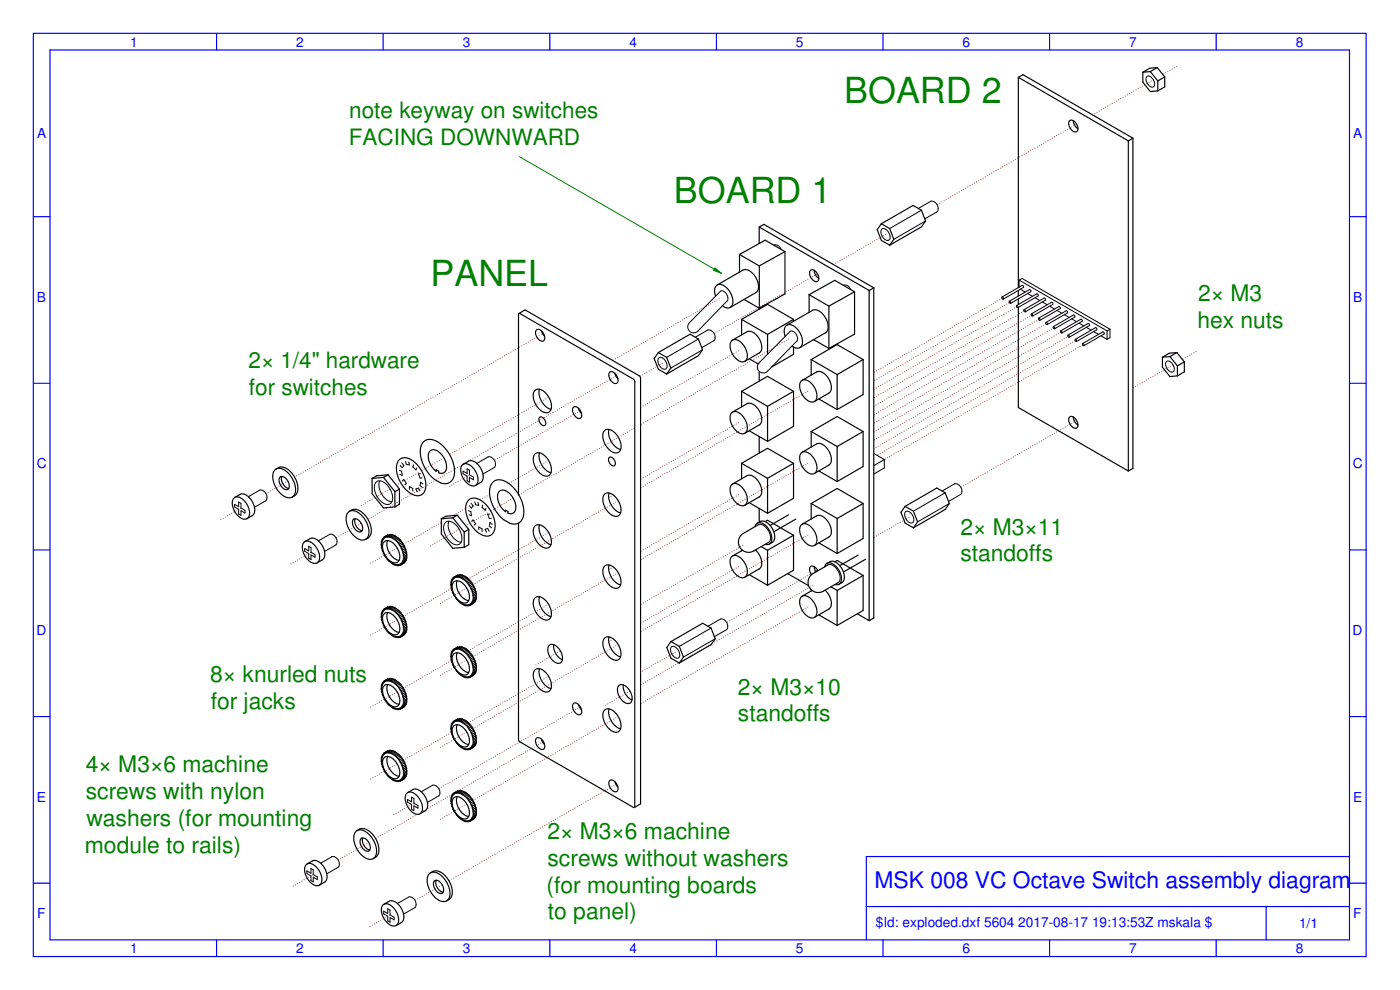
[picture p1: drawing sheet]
<svg xmlns="http://www.w3.org/2000/svg" width="420mm" height="297mm" viewBox="0 0 420 297" stroke-linecap="round" stroke-linejoin="round" font-family="sans-serif">
<defs><g id="words">
<g font-size="10.8" fill="#008000">
<text x="253.3" y="30.9">BOARD 2</text>
<text x="202.2" y="60.9">BOARD 1</text>
<text x="129.2" y="85.9">PANEL</text>
</g>
<g font-size="6.9" fill="#008000">
<text x="359.6" y="90.4">2× M3</text>
<text x="359.4" y="98.5">hex nuts</text>
<text x="288.2" y="160.4">2× M3×11</text>
<text x="288.2" y="168.5">standoffs</text>
<text x="63.1" y="204.7">8× knurled nuts</text>
<text x="221.5" y="208.4">2× M3×10</text>
<text x="63.2" y="212.8">for jacks</text>
<text x="221.5" y="216.5">standoffs</text>
<text x="25.8" y="231.7">4× M3×6 machine</text>
<text x="25.7" y="239.7">screws with nylon</text>
<text x="25.9" y="247.8">washers (for mounting</text>
<text x="164.3" y="251.6">2× M3×6 machine</text>
<text x="25.5" y="255.9">module to rails)</text>
<text x="164.3" y="259.7">screws without washers</text>
<text x="164" y="267.8">(for mounting boards</text>
<text x="164.4" y="275.9">to panel)</text>
</g>
<text font-size="6.9" fill="#00f" x="262.5" y="266.3">MSK 008 VC Octave Switch assembly diagram</text>
<g font-size="6.8" fill="#008000">
<text x="104.8" y="35.4">note keyway on switches</text>
<text x="104.7" y="43.4">FACING DOWNWARD</text>
<text x="74.6" y="110.4">2× 1/4&quot; hardware</text>
<text x="74.7" y="118.4">for switches</text>
</g>
<g font-size="4.1" fill="#00f">
<text x="39.1" y="14">1</text>
<text x="88.9" y="14">2</text>
<text x="138.9" y="14">3</text>
<text x="188.9" y="14">4</text>
<text x="238.9" y="14">5</text>
<text x="288.9" y="14">6</text>
<text x="338.8" y="14">7</text>
<text x="388.9" y="14">8</text>
<text x="11.1" y="41.5">A</text>
<text x="406.1" y="41.5">A</text>
<text x="11.1" y="90.5">B</text>
<text x="406.1" y="90.5">B</text>
<text x="11" y="140.5">C</text>
<text x="406" y="140.5">C</text>
<text x="10.9" y="190.5">D</text>
<text x="405.9" y="190.5">D</text>
<text x="11.1" y="240.5">E</text>
<text x="406.1" y="240.5">E</text>
<text x="11.1" y="275.5">F</text>
<text x="406.1" y="275.5">F</text>
<text x="262.9" y="278.1">$Id: exploded.dxf 5604</text>
<text x="305.6" y="278.1">2017-08-17</text>
<text x="327.7" y="278.1">19:13:53Z mskala $</text>
<text x="389.9" y="278.5">1/1</text>
<text x="39.1" y="286">1</text>
<text x="88.9" y="286">2</text>
<text x="138.9" y="286">3</text>
<text x="188.9" y="286">4</text>
<text x="238.9" y="286">5</text>
<text x="288.9" y="286">6</text>
<text x="338.8" y="286">7</text>
<text x="388.9" y="286">8</text>
</g>
</g></defs>
<g fill="none" stroke="#000" stroke-width=".35">
<path d="M305.6 23.2v63.1M305.6 23.2l1.4-.8 33 19.1M305.6 23.2l33 19.1M321 36.2l.9-.1 1.1 1 .5 1.4-.4 1h-.9l-1-1-.5-1.3zM322.1 36.2l.4 1.4 1 1M343 21.7v3l2.2 2.8 2.3-.2M345.2 21.5l-2.2 .2M345.2 21.5l2.3 2.8M347.3 20.3l-2.2 .2-2.1 1.2M347.3 20.3l2.3 2.8M347.3 20.3l-2.1 1.2M347.5 24.3v3"/>
<path d="M349.6 23.1v3l-2.1 1.2M349.6 23.1l-2.1 1.2M338.6 42.3v99M340 41.5v99l-1.4 .8M340 41.5l-1.4 .8M221.9 76.4l6 3.4M221.9 76.4v5.2M227.8 68.1v5M227.8 68.1l1.4-.8 33 19.1M227.8 68.1l33 19.1M227.9 79.8l-.1 13M235.6 75.5v12.7l-7.7 4.3-4.6-2.7"/>
<path d="M235.6 75.5l-6-3.4-7.7 4.3M235.6 75.5l-7.7 4.3M264.5 67.1l-1.2 1.8 1.2 3.2 2.5 1.5M264.5 67.1l9.5-5.5 2.5 1.5 1.3 3.2-1.3 1.8-9.5 5.5M264.5 67.1l2.5 1.5 1.3 3.2-1.3 1.8M155.7 94.1l2.1-1 34 19.6 .4 .6v127.7l-.1 .3-1.7 1M161 99l.9-.1 1.1 1 .5 1.4-.4 1-.9-.1-1-.9-.5-1.3zM162.5 99.3l.9 1.6M214.7 88.9l-.2-2.2 .3-.8 .6-.5 .8-.1 .9 .3 1.7 1.6 1 2.3 .2 1.1-.3 1-.4 .5-.7 .3-.9-.1-.9-.5M215.3 85.5l8.1-4.6 .8 .1 1 .4 1.6 1.9 .8 2.4v1l-.4 .8-8.1 4.7M222.6 95.8l7.8 4.5M222.6 95.8l7.8-4.5 7.7 4.5"/>
<path d="M222.6 95.8v4.7M236.2 97.6l8.1-4.6h.8l1 .5 1.6 1.9 .8 2.4v1l-.4 .8-8.1 4.7M238.1 95.8v.6M238.1 95.8l-7.7 4.5M242.8 88.4l6 3.4M242.8 88.4v5.3M243.2 81.1l1-.1 1 1 .5 1.4-.3 1h-1l-1-1-.4-1.3zM244.3 81.1l.5 1.4 .9 1M248.8 91.8v12.7M256.5 87.6l-6-3.5-7.7 4.3M256.5 87.6v12.7l-7.7 4.2M256.5 87.6l-7.7 4.2"/>
<path d="M260.8 87.2v99M262.2 86.4v99l-1.4 .8M262.2 86.4l-1.4 .8M305.6 87.1v1.7M305.6 89.7v1.7M305.6 92.2v30.1l33 19M160.6 117.1l.7-.3 1.1 .2 1.2 .7 .9 1.2 .7 1.4 .3 1.4-.2 1.2-.5 .7-.9 .2-.9-.2-1.1-.8-.9-1.1-.7-1.3-.3-1.3 .1-1.2zM161.9 116.8l-.1 1.6 .7 2 1.4 1.6 1.5 .8M183 111.7l.4-.2 .6 .1 1 1 .5 1.4-.4 1-.9-.1-1-.9-.5-1.3zM184.5 112l.9 1.6M197.6 105.8l-1.3 1.8 1.3 3.2 2.5 1.4M197.6 105.8l9.5-5.5 2.5 1.4 1.2 3.2-1.2 1.8-9.5 5.5"/>
<path d="M197.6 105.8l2.5 1.4 1.2 3.2-1.2 1.8M219.6 102.2l.8-.3 1 .2 1 .7 1 1.1 .6 1.3 .3 1.4-.2 1.1-.5 .7-.8 .2-1-.3-.9-.7-.9-1.1-.6-1.3-.3-1.2 .1-1zM219.9 102l4.9-2.6 1.6 .6 1.5 1.7 .7 2.1-.3 1.7-4.8 2.9M222.6 117.4l7.8 4.5M222.6 117.4l7.8-4.5 7.7 4.5M222.6 117.4v4.7M224.8 107.6l2.7 1.6M227.8 111.4v3M230.4 100.3v6M235.6 100.9l-.2-2.2 .3-.7 .6-.5 .8-.1 .9 .3 1.7 1.6 1 2.2 .1 1.2-.1 .9-.5 .6-.8 .3-.8-.2-.9-.5M238.1 104.1v2.2l-6.5 3.8M238.1 117.4v10.5l-7.7 4.5"/>
<path d="M238.1 117.4l-7.7 4.5M240.5 114.3l.7-.4 1.1 .2 1 .8 .9 1 .7 1.3 .3 1.4-.2 1.1-.5 .7-.8 .2-.9-.2-1-.7-.9-1-.6-1.2-.3-1.3 .1-1.2zM240.7 114.1l5-2.7 1.6 .6 1.4 1.7 .8 2.1-.3 1.7-4.8 3M243.4 107.9l7.8 4.5M243.4 107.9l7.8-4.5 7.8 4.5M243.4 107.9v4.6M244.2 101.9l4.6 2.6M245.7 119.7l5.5 3.2M251.2 112.4v10.5M259 107.9v10.5l-7.8 4.5M259 107.9l-7.8 4.5M348.9 107.2v3l2.2 2.8 2.3-.2"/>
<path d="M351.1 107l-2.2 .2M351.1 107l2.3 2.8M353.2 105.8l-2.3 .2-2 1.2M353.2 105.8l2.2 2.8M353.2 105.8l-2.1 1.2M353.4 109.8v3M355.4 108.6v3l-2 1.2M355.4 108.6l-2 1.2M119.8 137.9l1.4-.6 1.6 .4 1.9 1.2 1.5 1.8 1.1 2.2 .5 2.3-.3 2-.9 1.2-1.4 .3-1.6-.4-1.7-1.3-1.4-1.8-1-2-.5-2.1 .1-1.8zM127.1 132.5l1.5-.7 2.1 .4 2.1 1.5 1.8 2.1 1.2 2.5 .6 2.7-.3 2.3-1.1 1.4-1.3 .4-1.6-.3-2.1-1.3-2-2.3-1.3-2.6-.5-2.4 .1-2.1zM129 135.3l.9-.4 1.1 .2 1 .8 1 1.2 .7 1.4 .3 1.4-.1 1.1-.6 .8-.8 .2-.9-.2v-.4l-.7-.5v.5l-1.4-1.5-.6-1.3-.4-1.3 .1-1.2zM138.8 139.5l.8-.4 1 .2 1.1 .8 .9 1.1 .6 1.3 .3 1.3-.2 1.1-.6 .7-.7 .2-1-.3-.9-.7-.9-1-.7-1.3-.2-1.2 .1-1.1z"/>
<path d="M139 139.3l1.8-1h.9l1.4 .7 1.2 1.5 .6 1.8v1.6l-.5 .7-1.7 1M160.6 136.2l.8-.4 1 .2 1.2 .8 .9 1.2 .7 1.4 .3 1.4-.2 1.1-.6 .8-.8 .2-1-.3-1.1-.8-.8-1.1-.6-1.3-.4-1.3 .1-1.1zM161.9 135.9l-.1 1.6 .8 2 1.3 1.6 1.5 .7M161.9 125.2l.7-.1 .8 .8 .4 1-.3 .8-.7-.1-.7-.7-.4-1zM172.1 122.2l.9-.1 1.1 1 .5 1.4-.4 1-.9-.1-1-.9-.5-1.3zM173.6 122.5l.9 1.6M181.4 129.2l.8-.4 1.1 .2 1.1 .8 1 1.1 .7 1.5 .3 1.4-.2 1.1-.6 .8-.8 .2-1-.3-1-.7-.9-1.1-.7-1.3-.3-1.3 .1-1.2zM182.8 128.8l-.1 1.8 .7 1.9 1.4 1.6 1.5 .8M182.8 137.3l.7-.1 .8 .7 .4 1.1-.3 .7h-.7l-.7-.7-.4-1zM219.6 123.8l.8-.3 1 .2 1 .7 1 1.1 .6 1.3 .3 1.4-.2 1-.5 .8-.8 .2-1-.3-.9-.7-.9-1.1-.6-1.3-.3-1.2 .1-1zM219.9 123.6l4.9-2.6 1.6 .6 1.5 1.7 .7 2.1-.3 1.7-4.8 2.9M222.6 139l7.8 4.5"/>
<path d="M222.6 139l7.8-4.5 7.7 4.5M222.6 139v4.7M224.8 129.2l5.6 3.2M227.8 131v5M230.4 121.9v10.5M238.1 139v10.5l-7.7 4.5M238.1 139l-7.7 4.5M240.5 135.9l.7-.4 1.1 .2 1 .7 .9 1.1 .7 1.3 .3 1.4-.2 1.1-.5 .7-.9 .2-.9-.3-.9-.6-.9-1.1-.6-1.1-.3-1.3 .1-1.2zM240.7 135.7l5-2.7 1.6 .6 1.4 1.7 .8 2.1-.3 1.7-4.8 3M243.4 129.5l7.8 4.5M243.4 129.5l7.8-4.5 7.8 4.5M243.4 129.5v4.6"/>
<path d="M251.2 134v10.5M259 129.5v10.5l-7.8 4.5M259 129.5l-7.8 4.5M321 125.1l.9-.1 1.1 1 .5 1.4-.4 1h-.9l-1-1-.5-1.3zM322.1 125.1l.4 1.4 1 1M70.2 149.4l.8-.3 1 .2 1 .6 .9 1.2 .7 1.3 .3 1.3-.2 1.2-.5 .7-.8 .2-1-.3-1-.7-.8-1.1-.9-2.4 .1-1.1zM70.5 149.3l1.7-1 .9-.1 1.4 .8 1.2 1.5 .7 1.8-.1 1.5-.4 .8-1.8 1M82.9 140.7l1.2-.6 1.5 .3 1.5 1 1.3 1.7 .8 2.1 .2 1.8-.5 1.3-1.2 .8M82.9 140.7l1.1-.2 1.3 .5 1.3 1 1.1 1.5 .7 1.8 .3 1.6-.3 1.4-.7 .8M82.9 140.7l-.8 .9-.2 1.4 .2 1.6 .8 1.7 1.1 1.5 1.3 1.1 1.3 .5 1.1-.3M84 143.2l.5-.2 .6 .1 1.2 1.1 .5 1.5-.1 .7-.3 .4h-1l-1.1-1.1-.5-1.4zM84.6 143l-.1 1 .4 1.2 .8 .9 1 .4"/>
<path d="M104.9 153.4l1.3-.6 1.4 .3 1.5 1 1.3 1.7 .9 2.1 .1 1.8-.5 1.3-1.2 .8M104.9 153.4l1.1-.2 1.3 .5 1.3 1 1.1 1.5 .8 1.7 .2 1.7-.2 1.4-.8 .8M104.9 153.4l-.8 .9-.2 1.4 .2 1.6 .8 1.7 1.1 1.5 1.3 1.1 1.3 .4 1.1-.2M106.1 155.9l.4-.3 .6 .2 1.2 1.1 .5 1.5v.7l-.4 .4h-1l-1.1-1.1-.5-1.5zM106.6 155.6l-.1 1.1 .4 1.2 .9 .9 .9 .4M111.7 143.6v4.5l3.4 4.3 3.4-.3M115.1 143.2l3.4 4.3M115.1 143.2l-3.4 .4M116.5 142.5l3.4 4.2M116.5 142.5l-3.5 .3-1.3 .8M116.5 142.5l-1.4 .7M118.5 147.5v4.6"/>
<path d="M119.9 146.7v4.6l-1.4 .8M119.9 146.7l-1.4 .8M132.5 155.7v4.5l3.4 4.3 3.4-.3M135.9 155.4l3.4 4.2M135.9 155.4l-3.4 .3M137.2 154.6l3.5 4.2M137.2 154.6l-3.4 .3-1.3 .8M137.2 154.6l-1.3 .8M139.3 159.6v4.6M140.6 150.1l1.4-.6 1.7 .3 1.8 1.2 1.6 2 1 2.1 .5 2.4-.3 1.8-.9 1.2-1.4 .4-1.6-.5-1.7-1.3-1.4-1.7-1-2.1-.5-2.2 .1-1.8zM140.7 158.8v4.6l-1.4 .8M140.7 158.8l-1.4 .8"/>
<path d="M147.9 144.7l.8-.6 .8-.1 1.9 .3 2.2 1.5 1.7 2.1 1.3 2.5 .6 2.7-.3 2.3-1.1 1.5-1.3 .3-1.6-.2-2.2-1.5-2-2.4-1.2-2.3-.5-2.4 .1-2.1zM149.8 147.4l.9-.3 1.1 .2 1 .7 1 1.2 .7 1.4 .3 1.4-.1 1.1-.6 .8-.8 .2-.9-.1v-.5l-.7-.4v.4l-1.4-1.4-.6-1.4-.4-1.3 .1-1.1zM155.6 148.6v-54.3l.2-.3 34.3 19.7 .4 .6-.1 128-34.4-19.7-.3-.5-.1-65.1M160.6 157.8l.8-.4 1 .2 1.2 .8 .9 1.2 .7 1.4 .3 1.4-.2 1.1-.6 .8-.8 .2-1-.3-1.1-.8-.8-1.1-.6-1.3-.4-1.3 .1-1.1zM161.9 157.5l-.1 1.6 .8 2 1.3 1.6 1.5 .7M181.5 148.3l.8-.4 1 .2 1.1 .8 1 1.2 .7 1.3 .3 1.4-.2 1.2-.6 .7-.8 .2-1-.3-1-.7-.9-1.1-.7-1.3-.3-1.3 .1-1.1zM182.8 147.9l-.1 1.7 .8 1.9 1.3 1.6 1.4 .8M219.6 145.4l.8-.3 1 .1 1 .8 1 1.1 .6 1.3 .3 1.4-.2 1-.5 .8-.8 .2-1-.3-.9-.7-.9-1.1-.6-1.3-.3-1.2 .1-1zM219.9 145.2l4.9-2.6 1.6 .6 1.5 1.6 .7 2.2-.3 1.6-4.8 3M224.8 150.8l5.6 3.2M226.6 158l.6-1 1.2-.1 1.4 .7 1.1 1.5 .7 1.7-.1 1.6-.6 .9h-1.2M227.3 157l1.2-.7 1 .1 1.2 .8 1.1 1.4 .6 1.6 .1 1.4-.5 .9-1.1 .7"/>
<path d="M227.6 157.5l-4.5 2.6-.8 .6-.7 1.7 .4 1.8 1.3 1.2 1.9 .3 .9-.3 4.5-2.6M227.8 152.6v4.1M229.6 156.5l.8-.4 7.7 4.5M230.4 143.5v10.5M236.6 154.5l-5.5 3.2M238.8 155.7l-6.6 3.9M240.5 157.5l.7-.4 1.1 .2 1 .7 .9 1.1 .7 1.3 .3 1.3-.2 1.2-.5 .7-.9 .2-.9-.3-.9-.7-.9-1-.6-1.2-.3-1.3 .1-1.1zM240.7 157.3l5-2.7 1.6 .6 1.4 1.7 .8 2.1-.3 1.7-4.8 3M243.4 151.1l7.8 4.5M243.4 151.1l7.8-4.5 7.8 4.5M243.4 151.1v4.6M245.7 141.3l5.5 3.2"/>
<path d="M251.2 155.6v10.5M259 151.1v10.5l-7.8 4.5M259 151.1l-7.8 4.5M271.6 151.9l-1.2 1.8 1.2 3.2 2.5 1.5M271.6 151.9l9.6-5.5 2.5 1.5 1.2 3.2-1.2 1.8-9.6 5.5M271.6 151.9l2.5 1.5 1.3 3.2-1.3 1.8M91.2 162.7l.8-.3 1 .1 1.1 .8 .9 1 .7 1.4 .2 1.3-.1 1.2-.6 .7-.8 .2-.9-.3-1-.7-.8-1-.6-1.2-.3-1.3v-1.1zM91.5 162.5l1.7-1h.9l1.4 .8 1.2 1.4 .7 1.8v1.6l-.5 .8-1.7 1M115.3 162.6l.8-.4 1 .2 1 .7 .9 1.1 .7 1.3 .3 1.4-.2 1.1-.5 .7-.9 .2-.9-.3-.9-.7-.9-1-.6-1.2-.3-1.3 .1-1.1zM116.3 162.2l-.2 1.6 .7 2 1.4 1.7 1.6 .6M136.2 174.6l.8-.3 1 .2 1.1 .7 .9 1.1 .6 1.3 .3 1.4-.2 1.1-.5 .7-.9 .2-.9-.3-1-.8-.8-1-.6-1.3-.3-1.2 .1-1zM137.2 174.3l-.2 1.6 .7 2 1.4 1.6 1.6 .7"/>
<path d="M160.6 179.4l.8-.4 1 .2 1.2 .8 .9 1.2 .7 1.4 .3 1.4-.2 1.1-.6 .7-.8 .3-1-.3-1.1-.8-.8-1.1-.6-1.3-.4-1.3 .1-1.1zM161.9 179l-.1 1.7 .8 1.9 1.3 1.7 1.5 .7M181.5 169.9l.7-.4 1.1 .2 1.1 .7 1 1.2 .7 1.4 .3 1.4-.2 1.1-.6 .8-.8 .2-1-.3-1-.7-.9-1.1-.7-1.3-.3-1.3 .1-1.2zM182.8 169.5l-.1 1.7 .8 1.9 1.3 1.6 1.4 .8M219.6 167l.8-.4 1 .2 1 .8 1 1.1 .6 1.4 .3 1.2-.2 1.2-.5 .7-.9 .1-.9-.2-.9-.7-.9-1.1-.6-1.3-.3-1.2 .1-1zM222.6 164.9v.4M222.8 165.1l-2.9 1.7M224.8 172.4l5.6 3.2M226.7 165l1 1.1 .6 1.4 .3 1.3-.1 1.1-.6 .8-4.4 2.5M228.5 164l1.9 1.1M230.4 165.1v10.5M236.4 172.1l6.3 3.6"/>
<path d="M238.1 160.6v10.5l-7.7 4.5M238.1 160.6l-7.7 4.5M240.5 179.1l.8-.4 1 .2 1 .7 .9 1.1 .7 1.3 .3 1.3-.2 1.2-.5 .7-.8 .2-.9-.2-1-.8-.9-1-.6-1.2-.3-1.3 .1-1.1zM243.4 176.9v.4M243.7 177.2l-3 1.7M244.3 170l.6 1.6M245.4 171.3l-1-1.2-.6-.3-.5 .1-.3 .5v.6l.5 1.4M245.7 162.9l5.5 3.2M247.5 170.1l.6-1 1.2-.2 1.4 .8 1.1 1.4 .7 1.8-.1 1.5-.7 .9-1.1 .1M247.6 177.1l1 1.1 .6 1.4 .3 1.2-.1 1.2-.6 .7-4.4 2.5M248.2 169l1.2-.6 1 .1 1.2 .8 1.1 1.3 .6 1.6 .1 1.5-.5 .9-1.1 .7M248.5 169.5l-4.5 2.6-.8 .7-.7 1.7 .4 1.8 1.3 1.2 1.9 .2 .9-.3 4.5-2.6"/>
<path d="M249.4 176.1l1.8 1.1M250.5 168.6l.7-.4 7.8 4.5M251.2 177.2v10.5M257.5 166.5l-5.5 3.2M259 172.7v10.5l-7.8 4.5M259 172.7l-7.8 4.5M259.7 167.8l-6.6 3.8M115.3 184.1l.8-.3 1 .2 1 .7 .9 1.1 .7 1.3 .3 1.4-.2 1.1-.5 .7-.9 .2-.9-.3-.9-.7-.9-1-.6-1.2-.3-1.3 .1-1.1zM116.3 183.8l-.2 1.7 .7 1.9 1.4 1.7 1.6 .6M136.2 196.2l.7-.4 1.1 .2 1 .8 1 1.1 .6 1.3 .3 1.3-.2 1.2-.5 .6-.9 .2-.9-.2-1-.8-.8-1-.6-1.3-.3-1.2 .1-1.1zM137.2 195.8l-.2 1.7 .7 2 1.4 1.6 1.6 .7M164.8 193.6l.7-.3 .9 .2 .9 .7 .7 .9 .6 1.1 .2 1.1-.1 .9-.5 .7-.7 .1-.8-.2-1.5-1.5-.8-2.1 .1-.9z"/>
<path d="M166.2 193.4v1.3l.6 1.4 .9 1.2 1.1 .6M181.5 191.5l.7-.4 1.1 .2 1.1 .7 1 1.2 .7 1.4 .3 1.4-.2 1.1-.6 .8-.8 .2-1-.3-1-.7-.9-1.1-.7-1.3-.3-1.3 .1-1.2zM182.8 191.1l-.1 1.7 .8 1.9 1.3 1.6 1.4 .8M201.4 192.5l-1.3 1.8 1.3 3.2 2.5 1.4M201.4 192.5l9.5-5.5 2.5 1.4 1.2 3.3-1.2 1.7-9.5 5.5M201.4 192.5l2.5 1.4 1.2 3.3-1.2 1.7M245.7 184.5l5.5 3.2M257.3 184.2l3.5 2M115.3 205.7l.8-.3 1 .2 1 .7 .9 1.1 .7 1.3 .3 1.4-.2 1.1-.5 .7-.9 .2-.9-.3-.9-.7-.9-1-.6-1.2-.3-1.3 .1-1.1zM116.3 205.4l-.2 1.7 .7 1.9 1.4 1.7 1.6 .6M136.2 217.8l.7-.4 1.1 .2 1 .7 1 1.2 .6 1.3 .3 1.3-.2 1.2-.5 .6-.9 .2-.9-.2-1-.8-.8-1-.6-1.3-.3-1.2 .1-1.1zM137.2 217.4l-.2 1.7 .7 2 1.4 1.6 1.6 .7"/>
<path d="M160.6 201l.8-.4 1 .2 1.2 .8 .9 1.2 .7 1.4 .3 1.3-.2 1.2-.6 .7-.8 .2-1-.3-1.1-.7-.8-1.1-.6-1.3-.4-1.3 .1-1.1zM161.9 200.6l-.1 1.7 .8 1.9 1.3 1.6 1.5 .8M172.1 211.1l.9-.1 1.1 1 .5 1.4-.4 1-.9-.1-1-.9-.5-1.3zM173.6 211.4l.9 1.6M181.5 213l.7-.3 1.1 .2 1.1 .7 1 1.2 .7 1.4 .3 1.4-.2 1.1-.6 .8-.8 .2-1-.3-1-.7-.9-1.1-.7-1.3-.3-1.3 .1-1.2zM182.8 212.7l-.1 1.7 .8 1.9 1.3 1.6 1.4 .8M185.7 205.7l.7-.3 .9 .2 .9 .6 .7 .9 .6 1.1 .2 1.2-.1 1-.5 .5-.7 .2-.8-.2-1.5-1.6-.8-2 .1-.9zM187.1 205.5v1.3l.6 1.3 .9 1.2 1.1 .7M115.3 227.3l.8-.3 1 .2 1 .7 .9 1 .7 1.4 .3 1.4-.2 1.1-.5 .7-.8 .2-1-.3-1-.8-.8-1-.6-1.2-.3-1.3 .1-1zM116.3 227l-.2 1.7 .7 1.9 1.4 1.7 1.6 .6M122.1 238l.8-.4 1 .2 1.1 .8 .8 1 .7 1.4 .3 1.3-.2 1.1-.5 .7-.8 .2-1-.2-.9-.7-.9-1.1-.9-2.4 .1-1.2zM122.4 237.8l1.7-1h.9l1.4 .7 1.2 1.5 .7 1.8-.1 1.6-.4 .7-1.8 1.1"/>
<path d="M136.2 239.4l.8-.4 1 .2 1.1 .8 .9 1.1 .6 1.3 .3 1.3-.2 1.2-.5 .6-.9 .2-.9-.3-1-.7-.8-1-.6-1.3-.3-1.2 .1-1.1zM137.2 239l-.2 1.7 .7 2 1.4 1.6 1.6 .7M161 221.5l.4-.2 .6 .1 1 1 .5 1.4-.4 1-.9-.1-1-.9-.5-1.3zM162.5 221.8l.9 1.6M183 234.2l.4-.2 .6 .1 1 1 .5 1.4-.4 1-.9-.1-1-.9-.5-1.3zM184.5 234.5l.9 1.6M91.9 259.4l.8-.3 1 .1 1 .7 1 1.1 .6 1.4 .3 1.4-.2 1.1-.5 .7-.8 .2-.9-.3-1-.7-.8-1-.7-1.2-.3-1.3 .1-1.1zM92.2 259.2l1.7-1h.9l1.4 .8 1.2 1.4 .7 1.8v1.6l-.5 .8-1.8 1M107.2 249.2l1.3-.6 1.4 .2 1.5 1.1 1.3 1.7 .8 2 .2 1.9-.5 1.3-1.2 .8M107.2 249.2l1.1-.2 1.3 .5 1.3 1 1.1 1.5 .8 1.7 .2 1.7-.2 1.4-.8 .8M107.2 249.2l-.8 .9-.2 1.3 .2 1.7 .8 1.7 1.1 1.5 1.3 1.1 1.3 .4 1.1-.2M108.4 251.6l.4-.2 .6 .2 1.2 1 .5 1.6-.1 .6-.3 .5-1-.1-1.1-1-.5-1.5z"/>
<path d="M108.9 251.4l-.1 1 .4 1.3 .8 .9 1 .4M115 271.5l.8-.3 1 .2 1.1 .7 .8 1.1 .7 1.4 .2 1.3-.1 1.1-.6 .7-.7 .2-1-.3-.9-.7-.9-1-.6-1.2-.3-1.3v-1.1zM115.2 271.3l1.8-1h.9l1.3 .8 1.2 1.4 .7 1.8v1.6l-.5 .8-1.7 1M129.2 261.9l1.3-.6 1.4 .2 1.5 1.1 1.3 1.7 .8 1.9 .2 1.9-.5 1.4-1.2 .8M129.2 261.9l1.1-.2 1.3 .4 1.3 1.1 1.1 1.5 .8 1.7 .2 1.7-.2 1.3-.8 .9M129.2 261.9l-.8 .9-.2 1.3 .2 1.7 .8 1.7 1.1 1.5 1.3 1.1 1.3 .4 1.1-.2M130.4 264.3l.5-.2 .5 .1 1.2 1.1 .6 1.6-.1 .6-.4 .5-1-.1-1.1-1-.5-1.5zM130.9 264.1l-.1 1 .4 1.2 .9 1 .9 .4"/>
</g>
<g fill="none" stroke="#00f" stroke-width=".35">
<path d="M10 10h400v277h-400zM15 15h390v267h-390zM65 10v5M115 10v5M165 10v5M215 10v5M265 10v5M315 10v5M365 10v5M10 65h5M405 65h5M10 115h5"/>
<path d="M405 115h5M10 165h5M405 165h5M10 215h5M405 215h5M405 257h-145v25M10 265h5M260 272h145M380 272v10M405 265h5M65 282v5M115 282v5"/>
<path d="M165 282v5M215 282v5M265 282v5M315 282v5M365 282v5"/>
</g>
<g fill="none" stroke="#000" stroke-width=".3">
<path d="M344.2 23l.9-.1 .9 .9 .5 1.3-.3 1-.9-.1-.9-.8-.5-1.3zM232.1 73.5l1.4 .2 .9 1.1M264.6 68.8l1-.1 1.1 1 .4 1.4-.3 .9h-1l-1-1-.4-1.3zM275.6 62.5l3.9-2.2 1 .3 .7 .8 .3 1-.2 1-3.8 2.3M276.5 63.1l-9.5 5.5M277.8 66.3l-9.5 5.5M216.2 87.4l.8-.1 .9 .8 .5 1.2-.1 .9-9 9.3-1.1 .4-1.1-.4-.7-1.2 .4-1.3zM237.1 99.4h.8l.9 .8 .5 1.1-.1 1-9 9.2-1.1 .4-1.1-.3-.7-1.2 .3-1.3zM253 85.6l1.4 .1 .9 1.2M300.7 89.1l6.1-3.5 .3 .2v.5l-6 3.5M302.9 90.4l6.1-3.5 .3 .2v.4l-6 3.5M305.1 91.7l6.1-3.5 .3 .2v.4l-6 3.5"/>
<path d="M305.9 84l26.4 15.3M305.9 84l.8-.5 26.4 15.3M305.9 84v2.2M306.2 86.8l1.5 .8M307.3 92.9l6.1-3.5 .3 .2v.5l-6 3.5M308.4 88.1l1.5 .8M309.5 94.2l6.1-3.5 .3 .2v.4l-6 3.5M310.6 89.3l1.5 .9M311.7 95.5l6.1-3.5 .3 .2v.4l-6 3.5M312.8 90.6l1.5 .8M313.9 96.7l6.1-3.5 .3 .2v.5l-6 3.5M315 91.9l1.5 .8"/>
<path d="M316.1 98l6.1-3.5 .3 .2v.4l-6 3.5M317.2 93.1l1.5 .9M318.3 99.3l6.1-3.5 .3 .2v.4l-6 3.5M319.4 94.4l1.5 .9M321.6 95.7l1.5 .8M323.8 96.9l1.5 .9M326 98.2l1.5 .9M328.2 99.5l1.5 .8M332.3 99.3v2.5M333.1 98.8v2.5l-.8 .5M333.1 98.8l-.8 .5M197.7 107.4l1-.1 1 1 .5 1.4-.4 1h-.9l-1-1-.5-1.3z"/>
<path d="M208.7 101.2l3.9-2.2 1 .3 .7 .7 .3 1-.2 1.1-3.8 2.2M209.6 101.7l-9.5 5.5M210.8 104.9l-9.5 5.5M320.5 100.6l6.1-3.5 .3 .2v.4l-6 3.5M322.7 101.8l6.1-3.5 .3 .2v.5l-6 3.5M324.9 103.1l6.1-3.5 .3 .2v.4l-6 3.5M330.4 100.8l1.9 1M350.1 108.5l.9-.1 1 .9 .4 1.4-.3 .9-.9-.1-.9-.9-.5-1.2zM120.6 138.9l.6 .7-.5 .8-.6-.8M121.7 138.5l.3 .9 .9 .1-.3-.9M124.1 139.5l-.2 .6 .9 .9 .2-.6M143.1 139.1l3.6-2.1 1 .4 .7 .7 .3 1-.2 1.1-3.6 2"/>
<path d="M262.2 136.1l3.2 1.8M265.4 137.9v2.5l-3.2 1.8M265.4 137.9l-3.2 1.8M70.4 151.3l1.2 .7v-1.4l.7 .4v1.4l1.2 .7v.8l-1.2-.7v1.4l-.7-.4v-1.4l-1.2-.7zM74.5 149l3.6-2 1 .3 .7 .8 .3 1-.2 1-3.5 2.1M112.9 144.7l.8-.4 1.1 .2 1.1 .7 .9 1.2 .7 1.3 .3 1.5-.1 1.2-.6 .8-.8 .2-1.1-.3-1-.8-.8-1-.7-1.4-.3-1.3v-1.2zM114 144.3l-.2 1.8 .7 2 1.5 1.8 1.6 .7M119.8 141.1l.7 .3 .2 1.2-.7-.2M120.7 144.2l.5-.3 .8 1.2-.5 .3M122.9 146.8v-.8l1 .6v.8M126 147.3l-.4-.9-.8 .3 .5 .9M126.2 142.1l-.6 .1 .5 1.3 .6-.1"/>
<path d="M126.9 145.2l-.7-.5-.1 1 .7 .5M133.7 156.8l.8-.4 1.1 .2 1.1 .8 1 1.2 .6 1.3 .3 1.5-.1 1.1-.6 .8-.9 .2-1-.3-1-.7-.9-1.2-.7-1.4-.3-1.2 .1-1.1zM134.7 156.4l-.2 1.7 .8 2.1 1.4 1.8 1.7 .7M139 141.4l1.2 .7v-1.4l.7 .4v1.4l1.2 .7v.8l-1.2-.7v1.4l-.7-.4v-1.4l-1.2-.7zM140.6 153.2l.7 .3 .2 1.2-.7-.2M141.4 151l.6 .8-.5 .7-.6-.8M141.5 156.4l.5-.4 .7 1.2-.4 .3M142.5 150.6l.2 .9 1 .1-.3-.9M143.7 158.9v-.8l1 .6v.8M144.9 151.6l-.2 .6 .9 .9 .2-.6M146.8 159.4l-.4-.9-.8 .3 .4 .9M147 154.2l-.6 .1 .5 1.3 .6-.1"/>
<path d="M147.7 157.3l-.7-.5-.1 1 .6 .6M227.6 157.5l.7-.2 .8 .3 1.5 1.6 .7 2.2-.2 .8-.5 .6M271.8 153.6l.9-.1 1.1 1 .5 1.4-.4 .9h-1l-.9-1-.5-1.3zM282.7 147.3l3.9-2.2 1 .3 .7 .8 .4 1-.3 1-3.7 2.3M283.7 147.9l-9.6 5.5M284.9 151.1l-9.5 5.5M91.4 164.6l1.2 .7v-1.4l.7 .4v1.4l1.3 .7v.8l-1.3-.7v1.4l-.7-.4v-1.4l-1.2-.7zM95.6 162.3l3.6-2 .9 .3 .7 .8 .3 1-.2 1-3.5 2.1M115.3 161.1v.4l-.3-.2 .1 .4-.3-.1 .2 .4-.3-.2 .1 .4h-.3l.2 .3h-.3l.3 .4h-.3l.2 .4h-.2l.2 .3-.2 .1 .3 .3-.3 .2 .3 .3-.2 .1 .3 .3-.1 .2 .3 .2-.2 .3 .3 .2-.1 .2 .3 .2v.3l.3 .1-.1 .3 .3 .1v.4h.3l.3 .7h.3l.1 .4 .2-.1 .1 .4 .2-.1 .2 .4 .2-.2 .1 .4 .2-.2 .2 .4 .1-.3 .2 .4 .2-.3 .2 .4 .1-.3 .2 .4 .1-.4 .3 .4v-.4l.3 .3-.1-.4 .3 .3M115.9 160.8l.3 .2-.1-.4 .3 .3M116.1 160.8v.4l-.3-.3v.4l-.3-.3 .1 .4-.3-.3M116.4 160.5v.4"/>
<path d="M116.4 160.5l.3 .3M116.4 160.5l-1.1 .6M116.4 160.8v.4l-.3-.4M116.4 160.8l.3 .4 .1-.3M116.8 160.9l.2 .3 .1-.2M117.1 160.5l-.1-.2-.9 .5M117.1 161l.2 .3 .2-.2M117.4 160.5l-.1-.2-.9 .5M117.5 161.1l.2 .4 .1-.2M117.8 160.6l-.2-.2-.8 .5M117.8 161.3l.2 .4 .2-.2M118.2 161.5l.1 .4 .2-.1"/>
<path d="M118.2 160.8l-.2-.3-.9 .5M118.5 160.9l-.2-.3-.8 .5M118.5 161.8l.2 .4 .2-.1M118.8 161.1l-.1-.3-.9 .5M118.9 162.1l.1 .4h.2M119.2 162.5l.1 .3h.3M119.4 161.3l-.2 .1-.1-.4-.9 .5M119.4 161.3l.1 .4 .3-.1M119.4 161.3l-.9 .5M119.6 162.8v.4h.3M119.8 161.6v.4h.3M119.8 161.6l-.9 .5"/>
<path d="M119.9 163.2l-.1 .4 .3 .1M120.1 162v.3h.3M120.1 162l-.9 .5M120.1 163.7v.3l.3 .1M120.4 164.1l-.1 .3 .3 .2M120.4 162.3v.4h.3M120.4 162.3l-.8 .5M120.6 164.6l-.1 .2 .3 .2M120.7 162.7v.4l.3 .1M120.7 162.7l-.8 .5M120.8 165l-.1 .3 .3 .2M120.9 168l.2 .4"/>
<path d="M121 165.5l-.2 .2 .3 .3M121 168.7l-.3-.1 .1 .4-.3-.1 .1 .4-.3-.2 .1 .4-.3-.3v.4M121 163.2v.3l.3 .1M121 163.2l-.9 .5M121.1 166l-.2 .1 .3 .3M121.1 168.4l-.3-.1 .2 .4M121.3 163.6l-.1 .3 .3 .2M121.3 169l-.3-.3v.4l-.3-.3v.4M121.3 163.6l-.9 .5M121.3 169l-1.2 .6M121.5 164.1l-.1 .2 .3 .2M121.5 164.1l-.9 .5"/>
<path d="M121.7 164.5l-.2 .3 .4 .2M121.7 164.5l-.9 .5M121.9 165l-.2 .2 .3 .3M121.9 168.2l-.4-.1 .2 .4-.3-.1 .1 .4-.3-.2 .1 .4M121.9 165l-.9 .5M121.9 168.2l-.9 .5M121.9 167.7l.1 .2M121.9 166.5l.3 .3-.9 .5-.3-.4M121.9 167.3l.2 .3-.9 .5-.2-.4M121.9 166.9l.2 .3-.8 .5-.3-.4M122 165.5l-.2 .1 .3 .3M122 167.9l-.3-.1 .2 .4"/>
<path d="M122 165.5l-.9 .5M122 167.9l-.9 .5M122.1 165.9l-.2 .1 .2 .4-.8 .5-.3-.4 .2-.1M122.1 165.9l-.9 .5M136.1 173.2l.1 .4-.3-.2 .1 .4-.3-.2 .2 .4-.3-.1 .1 .4-.3-.1 .2 .4h-.3l.3 .3h-.3l.2 .4-.2 .1 .2 .3-.2 .1 .3 .3-.3 .1 .3 .3-.2 .2 .3 .3-.1 .2 .3 .2-.2 .2 .5 .6-.1 .3 .4 .2-.1 .3 .3 .1v.3h.3v.4h.3v.4l.3-.1v.4l.3-.1 .1 .4 .2-.1 .2 .4 .1-.1 .2 .4 .2-.3 .2 .4 .1-.2 .2 .4 .1-.3 .3 .4 .1-.3 .2 .3 .1-.3 .2 .3 .1-.3 .3 .3-.1-.4 .3 .3M137 172.9v.3l-.3-.3v.4l-.3-.3 .1 .4-.4-.2M137.3 172.5v.4l-.3-.2 .1 .4-.3-.2M137.3 172.5l.3 .3M137.3 172.5l-1.2 .7M137.3 172.9v.3l-.3-.3M137.3 172.9l.3 .3v-.3M137.6 172.9l.3 .4 .1-.3"/>
<path d="M138 172.5l-.1-.1-.9 .5M138 173l.2 .4 .2-.2M138.3 172.6l-.1-.2-.9 .5M138.4 173.2l.1 .4 .2-.2M138.7 172.6l-.2-.2-.9 .5M138.7 173.4l.2 .4 .2-.2M139.1 173.6l.1 .4 .2-.1M139.1 172.9l-.2-.4-.9 .5M139.4 173l-.2-.3-.8 .5M139.4 173.9l.1 .4 .3-.1M139.7 173.2l-.1-.3-.9 .5M139.8 174.2l.1 .4 .2-.1"/>
<path d="M140.1 174.5l.1 .4h.2M140.3 173.4l-.2 .1-.2-.4-.8 .5M140.3 173.4l.1 .4 .3-.1M140.3 173.4l-.9 .5M140.4 174.9l.1 .4h.3M140.7 173.7v.4l.3-.1M140.7 173.7l-.9 .5M140.8 175.3l-.1 .3 .3 .1M141 174v.4h.3M141 174l-.9 .5M141 175.7v.3l.3 .2M141.3 176.2l-.1 .3 .3 .1"/>
<path d="M141.3 174.4v.4h.3M141.3 174.4l-.9 .5M141.5 176.6l-.1 .3 .3 .2M141.6 174.8v.3l.3 .1M141.6 174.8l-.8 .5M141.7 177.1l-.1 .2 .3 .3M141.9 177.6l-.2 .2 .3 .2M141.9 175.2l-.1 .3 .4 .2M141.9 175.2l-.9 .5M142 178l-.2 .2 .3 .3M142.2 175.7l-.1 .3 .3 .1M142.2 175.7l-.9 .5"/>
<path d="M142.4 176.1l-.1 .3 .3 .2M142.4 176.1l-.9 .5M142.6 176.6l-.2 .2 .3 .3M142.6 176.6l-.9 .5M142.7 177.1l-.1 .2 .3 .2M142.7 177.1l-.8 .5M142.8 179.8l.1 .2M142.8 178.5l.2 .4-.8 .5-.3-.4M142.8 179.4l.2 .2-.9 .5-.2-.3M142.8 179l.2 .3-.8 .5-.3-.4M142.9 177.5l-.2 .2 .3 .3M142.9 180l-.3-.1 .1 .4"/>
<path d="M142.9 177.5l-.9 .5M142.9 180l-.9 .5M143 178l-.3 .1 .3 .3-.8 .5-.3-.3 .2-.1M143 178l-.9 .5M248.5 169.5l.7-.1 .8 .3 1.5 1.6 .7 2.1-.2 .9-.5 .5M115.3 182.7v.4l-.3-.2 .1 .4-.3-.1 .2 .4-.3-.2 .1 .4-.3-.1 .2 .4h-.3l.3 .4h-.3l.2 .3-.2 .1 .3 .7-.3 .2 .3 .3-.2 .1 .3 .3-.1 .2 .3 .2-.2 .3 .3 .1-.1 .3 .3 .2v.3l.5 .5v.3l.3 .1v.3h.3v.4h.3l.1 .4 .2-.1 .5 .7 .2-.2 .5 .6 .1-.3 .2 .4 .2-.3 .2 .4 .1-.3 .2 .4 .1-.4 .3 .3v-.3l.3 .3-.1-.4 .3 .3M116.1 182.4v.4l-.3-.3v.3l-.3-.2 .1 .4-.3-.3M116.4 182.1v.4l-.3-.3 .1 .4-.3-.2M116.4 182.1l.3 .2M116.4 182.1l-1.1 .6M116.4 182.4v.3l-.3-.3M116.4 182.4l.3 .4 .1-.3"/>
<path d="M116.8 182.5l.2 .3 .1-.2M117.1 182l-.1-.1-.9 .5M117.1 182.6l.2 .3 .2-.2M117.4 182.1l-.1-.2-.9 .5M117.5 182.7l.2 .4 .1-.2M117.8 182.2l-.2-.2-.8 .5M117.8 182.9l.2 .4 .2-.2M118.2 183.1l.1 .4 .2-.1M118.2 182.4l-.2-.3-.9 .5M118.5 182.5l-.2-.3-.8 .5M118.5 183.4l.2 .4 .2-.1M118.8 182.7l-.1-.3-.9 .5"/>
<path d="M118.9 183.7l.1 .4 .2-.1M119.2 184l.1 .4h.3M119.4 182.9l-.2 .1-.1-.4-.9 .5M119.4 182.9l.1 .4 .3-.1M119.4 182.9l-.9 .5M119.6 184.4v.4h.3M119.8 183.2v.4l.3-.1M119.8 183.2l-.9 .5M119.9 184.8l-.1 .4h.3M120.1 183.5v.4h.3M120.1 183.5l-.9 .5M120.1 185.2v.4l.3 .1"/>
<path d="M120.4 185.7l-.1 .3 .3 .1M120.4 183.9v.4h.3M120.4 183.9l-.8 .5M120.6 186.1l-.1 .3 .3 .2M120.7 184.3v.4h.3M120.7 184.3l-.8 .5M120.8 186.6l-.1 .3 .3 .2M120.9 189.6l.2 .4M121 187.1l-.2 .2 .3 .2M121 190.3l-.3-.1 .1 .4-.3-.2 .1 .5-.3-.3 .1 .4-.3-.2v.4M121 184.7v.4l.3 .1M121 184.7l-.9 .5"/>
<path d="M121.1 187.5l-.2 .2 .3 .3M121.1 190l-.3-.1 .2 .4M121.3 185.2l-.1 .3 .3 .1M121.3 190.5l-.3-.2v.4l-.3-.3v.4M121.3 185.2l-.9 .5M121.3 190.5l-1.2 .7M121.5 185.6l-.1 .3 .3 .2M121.5 185.6l-.9 .5M121.7 186.1l-.2 .3 .4 .2M121.7 186.1l-.9 .5M121.9 186.6l-.2 .2 .3 .2M121.9 189.8l-.4-.1 .2 .4-.3-.2 .1 .5-.3-.3 .1 .4"/>
<path d="M121.9 186.6l-.9 .5M121.9 189.8l-.9 .5M121.9 189.3l.1 .2M121.9 188.1l.3 .3-.9 .5-.3-.4M121.9 188.9l.2 .3-.9 .5-.2-.4M121.9 188.5l.2 .3-.8 .5-.3-.4M122 187l-.2 .2 .3 .3M122 189.5l-.3-.1 .2 .4M122 187l-.9 .5M122 189.5l-.9 .5M122.1 187.5l-.2 .1 .2 .4-.8 .5-.3-.4 .2-.1M122.1 187.5l-.9 .5"/>
<path d="M136.1 194.8l.1 .4-.3-.2 .1 .4-.3-.2 .2 .4-.3-.1 .1 .4-.3-.1 .2 .4h-.3l.3 .3h-.3l.2 .4h-.2l.2 .4-.2 .1 .3 .3-.3 .1 .3 .3-.2 .2 .3 .2-.1 .2 .3 .3-.2 .2 .5 .6-.1 .3 .4 .2-.1 .3 .3 .1v.3h.3v.4h.3v.4l.3-.1v.4l.3-.1 .1 .4 .2-.1 .2 .4 .1-.2 .2 .4 .2-.2 .2 .4 .1-.2 .2 .4 .1-.3 .3 .4 .1-.3 .2 .3 .1-.3 .2 .3 .1-.3 .3 .3-.1-.4 .3 .3M137 194.5v.3l-.3-.3v.4l-.3-.3 .1 .4-.4-.2M137.3 194.1v.4l-.3-.2 .1 .4-.3-.2M137.3 194.1l-1.2 .7M137.3 194.1l.3 .3M137.3 194.5v.3l-.3-.3M137.3 194.5l.3 .3v-.3M137.6 194.5l.3 .4 .1-.3M138 194.1l-.1-.1-.9 .5M138 194.6l.2 .4 .2-.2M138.3 194.1l-.1-.1-.9 .5M138.4 194.8l.1 .4 .2-.3"/>
<path d="M138.7 194.2l-.2-.2-.9 .5M138.7 194.9l.2 .4 .2-.1M139.1 195.2l.1 .4 .2-.2M139.1 194.5l-.2-.4-.9 .5M139.4 194.6l-.2-.3-.8 .5M139.4 195.4l.1 .4h.3M139.7 194.8l-.1-.4-.9 .5M139.8 195.8l.1 .4 .2-.1M140.1 196.1l.1 .4h.2M140.3 194.9l-.2 .2-.2-.4-.8 .5M140.3 194.9l.1 .4h.3M140.3 194.9l-.9 .5"/>
<path d="M140.4 196.5l.1 .3 .3 .1M140.7 195.3v.4l.3-.1M140.7 195.3l-.9 .5M140.8 196.9l-.1 .3 .3 .1M141 195.6v.4h.3M141 195.6l-.9 .5M141 197.3v.3l.3 .2M141.3 197.8l-.1 .3 .3 .1M141.3 196v.3l.3 .1M141.3 196l-.9 .5M141.5 198.2l-.1 .3 .3 .2M141.6 196.4v.3l.3 .1"/>
<path d="M141.6 196.4l-.8 .5M141.7 198.7l-.1 .2 .3 .2M141.8 180.1l.2 .4M141.9 199.1l-.2 .2 .3 .3M141.9 180.8l-.3-.1 .1 .4-.3-.2 .1 .4-.3-.2 .1 .4-.3-.2v.4M141.9 196.8l-.1 .3 .4 .2M141.9 196.8l-.9 .5M142 199.6l-.2 .2 .3 .3M142 180.5l-.3-.1 .2 .4M142.2 197.3l-.1 .3 .3 .1M142.2 181l-.4-.2 .1 .4-.3-.3v.4M142.2 197.3l-.9 .5"/>
<path d="M142.2 181l-1.2 .7M142.4 197.7l-.1 .3 .3 .2M142.4 197.7l-.9 .5M142.6 198.2l-.2 .2 .3 .2M142.6 198.2l-.9 .5M142.7 198.6l-.1 .2 .3 .3M142.7 180.3l-.3-.1 .2 .4-.3-.2 .1 .4-.3-.2 .1 .4M142.7 198.6l-.8 .5M142.7 180.3l-.8 .5M142.9 199.1l-.2 .2 .3 .3M142.9 199.1l-.9 .5M143 199.6l-.3 .1 .3 .3-.8 .5-.3-.3 .2-.1"/>
<path d="M143 199.6l-.9 .5M201.5 194.1l.9-.1 1.1 1 .5 1.4-.4 1h-.9l-1-1-.5-1.3zM212.5 187.9l3.9-2.2 1 .3 .7 .7 .3 1-.2 1.1-3.8 2.2M213.4 188.4l-9.5 5.5M214.6 191.7l-9.5 5.5M115.3 204.3v.4l-.3-.2 .1 .4-.3-.2 .2 .4-.3-.1 .1 .4-.3-.1 .2 .4h-.3l.3 .4h-.3l.2 .3-.2 .1 .3 .7-.3 .1 .3 .3-.2 .2 .3 .3-.1 .2 .3 .2-.2 .2 .3 .2-.1 .3 .3 .2v.3l.5 .5v.3l.3 .1v.3h.3v.4h.3l.1 .4 .2-.1 .5 .6 .2-.1 .1 .4 .2-.2 .2 .4 .1-.3 .2 .4 .2-.3 .2 .4 .1-.3 .2 .3 .1-.3 .3 .3v-.3l.3 .3-.1-.4 .3 .3M116.1 204v.4l-.3-.3v.3l-.3-.2 .1 .3-.3-.2M116.4 203.7v.3l-.3-.2 .1 .4-.3-.2M116.4 203.7l.3 .2M116.4 203.7l-1.1 .6M116.4 204v.3l-.3-.3M116.4 204l.3 .4 .1-.3"/>
<path d="M116.8 204.1l.2 .3 .1-.3M117.1 203.6l-.1-.1-.9 .5M117.1 204.1l.2 .4 .2-.2M117.4 203.7l-.1-.2-.9 .5M117.5 204.3l.2 .4 .1-.2M117.8 203.8l-.2-.2-.8 .5M117.8 204.5l.2 .4 .2-.2M118.2 204.7l.1 .4 .2-.1M118.2 204l-.2-.4-.9 .5M118.5 204.1l-.2-.3-.8 .5M118.5 205l.2 .4 .2-.1M118.8 204.3l-.1-.3-.9 .5"/>
<path d="M118.9 205.3l.1 .4 .2-.1M119.2 205.6l.1 .4h.3M119.4 204.5l-.2 .1-.1-.4-.9 .5M119.4 204.5l.1 .4 .3-.1M119.4 204.5l-.9 .5M119.6 206v.4h.3M119.8 204.8v.4l.3-.1M119.8 204.8l-.9 .5M119.9 206.4l-.1 .4h.3M120.1 205.1v.4h.3M120.1 205.1l-.9 .5M120.1 206.8v.4l.3 .1"/>
<path d="M120.4 207.3l-.1 .3 .3 .1M120.4 205.5v.4h.3M120.4 205.5l-.8 .5M120.6 207.7l-.1 .3 .3 .2M120.7 205.9v.4h.3M120.7 205.9l-.8 .5M120.8 208.2l-.1 .2 .3 .3M120.9 211.2l.2 .4M121 208.7l-.2 .2 .3 .2M121 211.9l-.3-.1 .1 .4-.3-.2 .1 .4-.3-.2 .1 .4-.3-.2v.4M121 206.3v.4l.3 .1M121 206.3l-.9 .5"/>
<path d="M121.1 209.1l-.2 .2 .3 .3M121.1 211.6l-.3-.1 .2 .4M121.3 206.8l-.1 .3 .3 .1M121.3 212.1l-.3-.2v.4l-.3-.3v.4M121.3 206.8l-.9 .5M121.3 212.1l-1.2 .7M121.5 207.2l-.1 .3 .3 .2M121.5 207.2l-.9 .5M121.7 207.7l-.2 .2 .4 .3M121.7 207.7l-.9 .5M121.9 208.2l-.2 .2 .3 .2M121.9 211.4l-.4-.1 .2 .4-.3-.2 .1 .4-.3-.2 .1 .4"/>
<path d="M121.9 208.2l-.9 .5M121.9 211.4l-.9 .5M121.9 210.9l.1 .2M121.9 209.7l.3 .3-.9 .5-.3-.4M121.9 210.5l.2 .3-.9 .5-.2-.4M121.9 210.1l.2 .3-.8 .5-.3-.4M122 208.6l-.2 .2 .3 .3M122 211.1l-.3-.1 .2 .4M122 208.6l-.9 .5M122 211.1l-.9 .5M122.1 209.1l-.2 .1 .2 .3-.8 .5-.3-.3 .2-.1M122.1 209.1l-.9 .5"/>
<path d="M136.1 216.4l.1 .4-.3-.2 .1 .4-.3-.2 .2 .4-.3-.1 .1 .4-.3-.1 .2 .4-.3-.1 .3 .4h-.3l.2 .4h-.2l.2 .4-.2 .1 .3 .3-.3 .1 .3 .3-.2 .2 .3 .2-.1 .2 .3 .3-.2 .2 .5 .6-.1 .3 .4 .1-.1 .4h.3v.4h.3v.4h.3v.4l.3-.1v.4l.3-.1 .1 .4 .2-.1 .2 .4 .1-.2 .2 .4 .2-.2 .2 .4 .1-.2 .2 .4 .1-.3 .3 .4 .1-.3 .2 .3 .1-.3 .2 .3 .1-.4 .3 .3-.1-.3 .3 .2M136.8 216.1l.3 .2-.1-.4 .3 .2M137 216.1v.3l-.3-.3v.4l-.3-.3 .1 .4-.4-.2M137.3 215.7v.4M137.3 215.7l.3 .3M137.3 215.7l-1.2 .7M137.3 216.1v.3l-.3-.3M137.3 216.1l.3 .3v-.3M137.6 216.1l.3 .4 .1-.3M138 215.7l-.1-.1-.9 .5M138 216.2l.2 .4 .2-.3M138.3 215.7l-.1-.1-.9 .5"/>
<path d="M138.4 216.3l.1 .4 .2-.2M138.7 215.8l-.2-.2-.9 .5M138.7 216.5l.2 .4 .2-.1M139.1 216.8l.1 .4 .2-.2M139.1 216.1l-.2-.4-.9 .5M139.4 216.2l-.2-.4-.8 .5M139.4 217l.1 .4 .3-.1M139.7 216.4l-.1-.4-.9 .5M139.8 217.3l.1 .4h.2M140.1 217.7l.1 .4h.2M140.3 216.5l-.2 .2-.2-.4-.8 .5M140.3 216.5l.1 .4 .3-.1"/>
<path d="M140.3 216.5l-.9 .5M140.4 218.1l.1 .3 .3 .1M140.7 216.8v.4h.3M140.7 216.8l-.9 .5M140.8 218.5l-.1 .3 .3 .1M141 217.2v.4h.3M141 217.2l-.9 .5M141 218.9v.3l.3 .1M141.3 219.3l-.1 .3 .3 .2M141.3 217.6v.3l.3 .1M141.3 217.6l-.9 .5M141.5 219.8l-.1 .3 .3 .2"/>
<path d="M141.6 218v.3l.3 .1M141.6 218l-.8 .5M141.8 201.7l.2 .4M141.9 202.4l-.3-.1 .1 .4-.3-.2 .1 .4-.3-.2 .1 .4-.3-.2v.4M141.9 218.4l-.1 .3 .4 .1M141.9 218.4l-.9 .5M142 202.1l-.3-.1 .2 .4M142.2 218.8l-.1 .3 .3 .2M142.2 202.6l-.4-.2 .1 .4-.3-.3v.4M142.2 218.8l-.9 .5M142.2 202.6l-1.2 .7M142.4 219.3l-.1 .3 .3 .2"/>
<path d="M142.4 219.3l-.9 .5M142.6 219.8l-.2 .2 .3 .2M142.6 219.8l-.9 .5M142.7 201.9l-.3-.1 .2 .4-.3-.2 .1 .4-.3-.2 .1 .4M142.7 201.9l-.8 .5M142.8 201.4l.1 .2M142.8 200.1l.2 .3-.8 .5-.3-.3M142.8 201l.2 .2-.9 .5-.2-.4M142.8 200.6l.2 .3-.8 .5-.3-.4M142.9 201.6l-.3-.1 .1 .4M142.9 201.6l-.9 .5M115.3 225.9v.4l-.3-.2 .1 .4-.3-.2 .2 .4-.3-.1 .1 .4-.3-.1 .2 .4h-.3l.3 .4h-.3l.2 .3-.2 .1 .3 .7-.3 .1 .3 .3-.2 .2 .3 .3-.1 .2 .3 .2-.2 .2 .3 .2-.1 .3 .3 .2v.3l.5 .5v.3l.3 .1v.3h.3v.4h.3l.1 .4 .2-.1 .1 .4 .2-.2 .2 .4 .2-.1 .1 .4 .2-.2 .2 .4 .1-.3 .2 .4 .2-.3 .2 .4 .1-.3 .2 .3 .1-.3 .3 .3v-.3l.3 .3-.1-.4 .3 .3"/>
<path d="M115.9 225.6l.3 .2-.1-.4 .3 .2M116.1 225.6v.4l-.3-.3v.3l-.3-.2 .1 .3-.3-.2M116.4 225.3v.3M116.4 225.3l.3 .2M116.4 225.3l-1.1 .6M116.4 225.6v.3l-.3-.3M116.4 225.6l.3 .3 .1-.3M116.8 225.6l.2 .4 .1-.3M117.1 225.2l-.1-.1-.9 .5M117.1 225.7l.2 .4 .2-.2M117.4 225.3l-.1-.2-.9 .5M117.5 225.9l.2 .4 .1-.2"/>
<path d="M117.8 225.4l-.2-.3-.8 .5M117.8 226.1l.2 .4 .2-.2M118.2 226.3l.1 .4 .2-.1M118.2 225.6l-.2-.4-.9 .5M118.5 225.7l-.2-.3-.8 .5M118.5 226.6l.2 .4 .2-.1M118.8 225.9l-.1-.3-.9 .5M118.9 226.9l.1 .4 .2-.1M119.2 227.2l.1 .4h.3M119.4 226.1l-.2 .1-.1-.4-.9 .5M119.4 226.1l.1 .4 .3-.1M119.4 226.1l-.9 .5"/>
<path d="M119.6 227.6v.4h.3M119.8 226.4v.4l.3-.1M119.8 226.4l-.9 .5M119.9 228l-.1 .4h.3M120.1 226.7v.4h.3M120.1 226.7l-.9 .5M120.1 228.4v.4l.3 .1M120.4 228.9l-.1 .3 .3 .1M120.4 227.1v.4h.3M120.4 227.1l-.8 .5M120.6 229.3l-.1 .3 .3 .2M120.7 227.5v.4h.3"/>
<path d="M120.7 227.5l-.8 .5M120.8 229.8l-.1 .2 .3 .3M120.9 232.8l.2 .4M121 230.3l-.2 .2 .3 .2M121 233.5l-.3-.1 .1 .4-.3-.2 .1 .4-.3-.2 .1 .4-.3-.2v.4M121 227.9v.4l.3 .1M121 227.9l-.9 .5M121.1 230.7l-.2 .2 .3 .3M121.1 233.2l-.3-.1 .2 .4M121.3 228.4l-.1 .3 .3 .1M121.3 233.7l-.3-.2v.4l-.3-.3v.4M121.3 228.4l-.9 .5"/>
<path d="M121.3 233.7l-1.2 .7M121.5 228.8l-.1 .3 .3 .2M121.5 228.8l-.9 .5M121.7 229.3l-.2 .2 .4 .3M121.7 229.3l-.9 .5M121.9 229.8l-.2 .2 .3 .2M121.9 233l-.4-.1 .2 .4-.3-.2 .1 .4-.3-.2 .1 .4M121.9 229.8l-.9 .5M121.9 233l-.9 .5M121.9 232.5l.1 .2M121.9 231.3l.3 .3-.9 .5-.3-.4M121.9 232.1l.2 .3-.9 .5-.2-.4"/>
<path d="M121.9 231.7l.2 .3-.8 .5-.3-.4M122 230.2l-.2 .2 .3 .3M122 232.7l-.3-.1 .2 .4M122 230.2l-.9 .5M122 232.7l-.9 .5M122.1 230.7l-.2 .1 .2 .3-.8 .5-.3-.3 .2-.1M122.1 230.7l-.9 .5M122.3 239.9l1.2 .7v-1.4l.7 .4v1.4l1.2 .7v.8l-1.2-.7v1.4l-.7-.4v-1.4l-1.2-.7zM126.4 237.6l3.6-2 1 .3 .7 .8 .3 .9-.2 1.1-3.5 2.1M136.1 238l.1 .4-.3-.2 .1 .4-.3-.2 .2 .4-.3-.1 .1 .4-.3-.1 .2 .4-.3-.1 .3 .4h-.3l.2 .4h-.2l.2 .4-.2 .1 .3 .3-.3 .1 .3 .3-.2 .2 .3 .2-.1 .2 .3 .3-.2 .2 .5 .6-.1 .3 .4 .1-.1 .4h.3v.4h.3v.4h.3v.4l.3-.1v.4l.3-.1 .1 .4 .2-.1 .2 .4 .1-.2 .2 .4 .2-.2 .2 .4 .1-.2 .2 .4 .1-.3 .3 .3 .1-.3 .2 .4 .1-.3 .2 .3 .1-.4 .3 .3-.1-.3 .3 .2M136.8 237.7l.3 .2-.1-.4 .3 .2M137 237.7v.3l-.3-.3v.4l-.3-.3 .1 .4-.4-.2"/>
<path d="M137.3 237.3v.4M137.3 237.3l.3 .3M137.3 237.3l-1.2 .7M137.3 237.7v.3l-.3-.3M137.3 237.7l.3 .3v-.3M137.6 237.7l.3 .4 .1-.3M138 237.3l-.1-.1-.9 .5M138 237.8l.2 .4 .2-.3M138.3 237.3l-.1-.1-.9 .5M138.4 237.9l.1 .4 .2-.2M138.7 237.4l-.2-.2-.9 .5M138.7 238.1l.2 .4 .2-.1"/>
<path d="M139.1 238.4l.1 .4 .2-.2M139.1 237.7l-.2-.4-.9 .5M139.4 237.7l-.2-.3-.8 .5M139.4 238.6l.1 .4 .3-.1M139.7 238l-.1-.4-.9 .5M139.8 238.9l.1 .4h.2M140.1 239.3l.1 .4h.2M140.3 238.1l-.2 .2-.2-.4-.8 .5M140.3 238.1l.1 .4 .3-.1M140.3 238.1l-.9 .5M140.4 239.7l.1 .3 .3 .1M140.7 238.4v.4h.3"/>
<path d="M140.7 238.4l-.9 .5M141 238.8v.4h.3M141 238.8l-.9 .5M141.3 239.2v.3l.3 .1M141.3 239.2l-.9 .5M141.6 239.6v.3l.3 .1M141.6 239.6l-.8 .5M141.7 220.3l-.1 .2 .3 .2M141.8 223.3l.2 .4M141.8 224l.1 .3-.3-.2v.3M141.8 224l.4 .2M141.9 220.7l-.2 .2 .3 .3"/>
<path d="M141.9 224l-.3-.1 .1 .4-.3-.2 .1 .4-.3-.2 .1 .4-.3-.2v.3M141.9 240l-.1 .3 .4 .1M141.9 240l-.9 .5M142 221.2l-.2 .2 .3 .3M142 223.7l-.3-.1 .2 .4M142.2 224.2l-1.2 .6M142.7 220.2l-.1 .2 .3 .3M142.7 223.5l-.3-.1 .2 .4-.3-.2 .1 .4-.3-.2 .1 .4M142.7 220.2l-.8 .5M142.7 223.5l-.8 .5M142.8 222.9l.1 .3M142.8 221.7l.2 .3-.8 .5-.3-.3"/>
<path d="M142.8 222.6l.2 .2-.9 .5-.2-.4M142.8 222.2l.2 .2-.8 .5-.3-.3M142.9 220.7l-.2 .2 .3 .3M142.9 223.2l-.3-.1 .1 .4M142.9 220.7l-.9 .5M142.9 223.2l-.9 .5M143 221.2l-.3 .1 .3 .3-.8 .5-.3-.3 .2-.1M143 221.2l-.9 .5M96.2 259l3.6-2 1 .3 .7 .8 .3 1-.2 1-3.5 2.1M140.8 240.1l-.1 .3 .3 .1M141 240.5v.3l.3 .1M141.3 240.9l-.1 .3 .3 .2"/>
<path d="M141.5 241.4l-.1 .3 .3 .2M141.7 241.9l-.1 .2 .3 .2M141.8 244.9l.2 .4M141.8 245.5l.1 .4-.3-.2v.3M141.8 245.5l.4 .3M141.9 242.3l-.2 .2 .3 .3M141.9 245.6l-.3-.1 .1 .4-.3-.2 .1 .4-.3-.2 .1 .4-.3-.3v.4M142 242.8l-.2 .2 .3 .2M142 245.3l-.3-.1 .2 .4M142.2 240.4l-.1 .3 .3 .2M142.2 240.4l-.9 .5M142.2 245.8l-1.2 .6"/>
<path d="M142.4 240.9l-.1 .3 .3 .2M142.4 240.9l-.9 .5M142.6 241.4l-.2 .2 .3 .2M142.6 241.4l-.9 .5M142.7 241.8l-.1 .2 .3 .3M142.7 245.1l-.3-.1 .2 .4-.3-.2 .1 .4-.3-.2 .1 .4M142.7 241.8l-.8 .5M142.7 245.1l-.8 .5M142.8 244.5l.1 .3M142.8 243.3l.2 .3-.8 .5-.3-.3M142.8 244.2l.2 .2-.9 .5-.2-.4M142.8 243.7l.2 .3-.8 .5-.3-.3"/>
<path d="M142.9 242.3l-.2 .2 .3 .2M142.9 244.8l-.3-.1 .1 .4M142.9 242.3l-.9 .5M142.9 244.8l-.9 .5M143 242.7l-.3 .2 .3 .3-.8 .5-.3-.3 .2-.2M143 242.7l-.9 .5M92.1 261.3l1.2 .7v-1.4l.7 .4v1.4l1.2 .7v.8l-1.2-.7v1.4l-.7-.4v-1.4l-1.2-.7zM115.2 273.4l1.2 .7v-1.4l.7 .4v1.4l1.2 .7v.8l-1.2-.7v1.4l-.7-.4v-1.4l-1.2-.7zM119.3 271.1l3.6-2 1 .3 .7 .8 .3 1-.3 1-3.5 2.1"/>
<circle cx="300.9" cy="89.4" r=".31"/>
<circle cx="303.1" cy="90.7" r=".31"/>
<circle cx="305.3" cy="91.9" r=".31"/>
<circle cx="307.5" cy="93.2" r=".31"/>
<circle cx="309.7" cy="94.5" r=".31"/>
<circle cx="311.9" cy="95.7" r=".31"/>
<circle cx="314.1" cy="97" r=".31"/>
<circle cx="316.3" cy="98.3" r=".31"/>
<circle cx="318.5" cy="99.5" r=".31"/>
<circle cx="320.7" cy="100.8" r=".31"/>
<circle cx="322.9" cy="102.1" r=".31"/>
<circle cx="325.1" cy="103.4" r=".31"/>
</g>
<g fill="none" stroke="#800000" stroke-width=".3">
<path d="M353.1 19.9v.1M318.4 40h.1M319.1 39.6h-.1M319.7 39.2h.1M320.4 38.8h-.1M321 38.5h.1M321.7 38.1h-.1M322.3 37.7h.1M323 37.3h-.1M327.9 34.5h.1M328.6 34.1h.1M329.2 33.7h.1"/>
<path d="M329.9 33.3h.1M330.5 33h.1M331.2 32.6h.1M331.8 32.2h.1M332.5 31.8h.1M333.1 31.5h.1M333.8 31.1h.1M334.4 30.7h.1M335.1 30.3h.1M335.7 30h.1M336.4 29.6h.1M337 29.2h.1"/>
<path d="M337.7 28.8h.1M338.3 28.5h.1M339 28.1h.1M339.6 27.7h.1M340.3 27.3h.1M340.9 27h.1M341.6 26.6h.1M342.2 26.2h.1M342.9 25.8h.1M343.5 25.5h.1M344.2 25.1h.1M344.8 24.7h.1"/>
<path d="M345.5 24.3h.1M346.1 24h.1M349.2 22.2h.1M349.8 21.8h.1M350.5 21.4v.1M351.1 21.1h.1M351.8 20.7h.1M352.4 20.3h.1M284 59.8h.1M284.6 59.5h.1M285.3 59.1h.1M285.9 58.7h.1"/>
<path d="M286.6 58.3h.1M287.2 58h.1M287.9 57.6h.1M288.5 57.2h.1M289.2 56.8h.1M289.8 56.5h.1M290.5 56.1h.1M291.1 55.7h.1M291.8 55.3h.1M292.4 55h.1M293.1 54.6h.1M293.7 54.2h.1"/>
<path d="M294.4 53.8h.1M295 53.5h.1M295.7 53.1h.1M296.3 52.7h.1M297 52.3h.1M297.6 52h.1M298.3 51.6h.1M298.9 51.2h.1M299.6 50.8h.1M300.2 50.5h.1M300.9 50.1h.1M301.5 49.7h.1"/>
<path d="M302.2 49.3h.1M302.8 49h.1M303.5 48.6h.1M304.1 48.2h.1M304.8 47.8h.1M305.4 47.5h.1M306.1 47.1h-.1M306.7 46.7h.1M307.4 46.3h-.1M308 46h.1M308.7 45.6h-.1M309.3 45.2h.1"/>
<path d="M310 44.8h-.1M310.6 44.5h.1M311.3 44.1h-.1M311.9 43.7h.1M312.6 43.3h-.1M313.2 43h.1M313.9 42.6h-.1M314.5 42.2h.1M315.2 41.8h-.1M315.8 41.5h.1M316.5 41.1h-.1M317.1 40.7h.1"/>
<path d="M317.8 40.3h-.1M250.2 79.4h-.1M250.8 79h.1M251.5 78.6h-.1M252.1 78.2h.1M252.8 77.9h-.1M253.4 77.5h.1M254.1 77.1h-.1M254.7 76.7h.1M255.4 76.4h-.1M256 76h.1M256.7 75.6h-.1"/>
<path d="M257.3 75.2h.1M258 74.9h-.1M258.6 74.5h.1M259.3 74.1h-.1M259.9 73.7h.1M260.6 73.4h-.1M261.2 73h.1M261.9 72.6h-.1M262.5 72.2h.1M263.1 71.9h.1M263.8 71.5h.1M264.4 71.1h.1"/>
<path d="M265.1 70.7h.1M265.7 70.4h.1M281.4 61.3h.1M282 61h.1M282.7 60.6h.1M283.3 60.2h.1M198.3 99.8h.1M199 99.4h-.1M199.6 99h.1M200.3 98.6l-.1 .1M200.9 98.3h.1M201.6 97.9h-.1"/>
<path d="M202.2 97.5h.1M202.9 97.1l-.1 .1M203.5 96.8h.1M204.2 96.4h-.1M204.8 96h.1M205.5 95.6l-.1 .1M206.1 95.3h.1M206.8 94.9h-.1M207.4 94.5h.1M208.1 94.1l-.1 .1M208.7 93.8h.1M209.4 93.4h-.1"/>
<path d="M210 93h.1M210.7 92.6l-.1 .1M211.3 92.3h.1M212 91.9h-.1M212.6 91.5h.1M213.3 91.1l-.1 .1M213.9 90.8h.1M214.6 90.4h-.1M214.6 99.9h-.1M215.2 90h.1M215.2 99.5v.1M215.9 89.6l-.1 .1"/>
<path d="M215.9 99.2h-.1M216.5 98.8h.1M217.2 98.4h-.1M217.8 98v.1M218.5 97.7h-.1M219.1 97.3h.1M219.8 96.9h-.1M220.4 96.5v.1M221.1 96.2h-.1M221.7 95.8h.1M222.4 95.4h-.1M223 95v.1"/>
<path d="M223.7 94.7h-.1M224.3 94.3h.1M225 93.9h-.1M225.6 93.5v.1M226.3 93.2h-.1M226.9 92.8h.1M227.5 92.4h.1M228.2 92v.1M228.8 91.7h.1M229.5 91.3h.1M230.1 90.9h.1M230.8 90.5v.1"/>
<path d="M231.4 90.2h.1M232.1 89.8h.1M232.7 89.4h.1M233.4 89v.1M234 88.7h.1M234.7 88.3h.1M235.3 87.9h.1M236 87.5v.1M236.6 87.2h.1M237.3 86.8h.1M237.9 86.4h.1M238.6 86v.1"/>
<path d="M239.2 85.7h.1M239.9 85.3h.1M240.5 84.9h.1M241.2 84.5v.1M241.8 84.2h.1M242.5 83.8h.1M243.1 83.4h.1M243.8 83v.1M244.4 82.7h.1M245.1 82.3h.1M283.2 99.7h.1M283.8 99.3h.1"/>
<path d="M284.5 98.9h.1M285.1 98.5h.1M285.8 98.2h.1M286.4 97.8h.1M287.1 97.4h.1M287.2 99.9h.1M287.7 97h.1M287.9 99.5h-.1M288.4 96.7h.1M288.5 99.1h.1M289 96.3h.1M289.2 98.8h-.1"/>
<path d="M289.7 95.9h.1M289.8 98.4h.1M290.3 95.5h.1M290.5 98h-.1M291 95.2h.1M291.1 97.6h.1M291.6 99.9h-.1M291.6 94.8h.1M291.8 97.3h-.1M292.2 99.5h.1M292.3 94.4h.1M292.4 96.9h.1"/>
<path d="M292.9 99.2h-.1M292.9 94h.1M293.1 96.5h-.1M293.5 98.8h.1M293.6 93.7h.1M293.7 96.1h.1M294.2 98.4h-.1M294.2 93.3h.1M294.4 95.8h-.1M294.8 98h.1M294.9 92.9h.1M295 95.4h.1"/>
<path d="M295.5 97.7h-.1M295.5 92.5h.1M295.7 95h-.1M296.1 97.3h.1M296.2 92.2h.1M296.2 99.7v.1M296.3 94.6h.1M296.8 96.9h-.1M296.8 91.8h.1M296.9 99.4h.1M297 94.3h-.1M297.4 96.5h.1"/>
<path d="M297.5 91.4h.1M297.5 99h.1M297.6 93.9h.1M298.1 96.2h-.1M298.1 91h.1M298.2 98.6h.1M298.3 93.5h-.1M298.7 95.8h.1M298.8 90.7h.1M298.8 98.2v.1M298.9 93.1h.1M299.4 95.4h-.1"/>
<path d="M299.4 90.3h.1M299.5 97.9h.1M299.6 92.8h-.1M300 95h.1M300.1 89.9h.1M300.1 97.5h.1M300.2 92.4h.1M300.6 99.8h.1M300.7 94.7h-.1M300.7 89.5h.1M300.8 97.1h.1M300.9 92h-.1"/>
<path d="M301.2 99.4h.1M301.3 94.3h.1M301.4 96.7v.1M301.5 91.6h.1M301.9 99h.1M302 93.9h-.1M302.1 96.4h.1M302.2 91.3h-.1M302.5 98.7h.1M302.6 93.5h.1M302.7 96h.1M302.8 90.9h.1"/>
<path d="M303.2 98.3h.1M303.3 93.2h-.1M303.4 95.6h.1M303.8 97.9h.1M303.9 92.8h.1M304 95.2v.1M304.5 97.5h.1M304.6 92.4h-.1M304.6 100h.1M304.7 94.9h.1M305.1 97.2h.1M305.2 92h.1"/>
<path d="M305.3 99.6h-.1M305.3 94.5h.1M305.8 96.8h.1M305.9 99.2v.1M306 94.1h.1M306.4 96.4h.1M306.6 98.9h-.1M306.6 93.7v.1M307.1 96h.1M307.2 98.5h.1M307.3 93.4h.1M307.7 95.7h.1"/>
<path d="M307.9 98.1h-.1M308.4 95.3h.1M308.5 97.7v.1M309 94.9h.1M309.2 97.4h-.1M309.3 99.8v.1M309.7 94.5h.1M309.8 97h.1M309.9 99.5h.1M310.5 96.6h-.1M310.6 99.1h.1M311.1 96.2v.1"/>
<path d="M311.2 98.7h.1M311.8 95.9h-.1M311.9 98.3v.1M312.5 98h.1M313.2 97.6h.1M313.6 99.9h.1M313.8 97.2h.1M314.3 99.5h.1M314.9 99.1h.1M315.6 98.7v.1M316.2 98.4h.1M318.3 99.7h.1"/>
<path d="M128.7 119.9h.1M129.3 119.5h.1M130 119.1h.1M130.6 118.8h.1M131.3 118.4h.1M131.9 118h.1M132.6 117.6h.1M133.2 117.3h.1M133.9 116.9h.1M134.5 116.5h.1M135.2 116.1h.1M135.8 115.8h.1"/>
<path d="M136.5 115.4h.1M137.1 115h.1M137.8 114.6h.1M138.4 114.3h.1M139.1 113.9h-.1M139.7 113.5h.1M140.4 113.1h-.1M141 112.8h.1M141.7 112.4h-.1M142.3 112h.1M143 111.6h-.1M143.6 111.3h.1"/>
<path d="M144.3 110.9h-.1M144.9 110.5h.1M145.6 110.1h-.1M146.2 109.8h.1M146.9 109.4h-.1M147.5 109h.1M148.2 108.6h-.1M148.8 108.3h.1M149.5 107.9h-.1M150.1 107.5h.1M150.8 107.1h-.1M151.4 106.8h.1"/>
<path d="M152.1 106.4h-.1M152.7 106h.1M153.4 105.6h-.1M154 105.3h.1M154.7 104.9h-.1M155.3 104.5h.1M156 104.1h-.1M156.6 103.8h.1M157.3 103.4h-.1M157.9 103h.1M158.6 102.6h-.1M159.2 102.3h.1"/>
<path d="M159.9 101.9h-.1M160.5 101.5h.1M161.2 101.1h-.1M161.8 100.8h.1M162.5 100.4h-.1M163.1 100h.1M163.8 119.7h.1M164.4 119.3h.1M173.1 119.6v.1M173.7 119.3h.1M174.4 118.9h.1M175 118.5h.1"/>
<path d="M175.7 118.1v.1M176.3 117.8h.1M177 117.4h.1M177.6 117h.1M178.3 116.6v.1M178.9 116.3h.1M179.6 115.9h.1M180.2 115.5h.1M180.9 115.1v.1M181.5 114.8h.1M182.2 114.4h.1M182.8 114h.1"/>
<path d="M183.5 113.6v.1M184 108h.1M184.1 113.3h.1M184.7 107.6v.1M184.8 112.9h.1M185.3 107.3h.1M186 106.9h.1M186.6 106.5h.1M187.3 106.1l-.1 .1M187.9 105.8h.1M188.6 105.4h-.1M189.2 105h.1"/>
<path d="M189.9 104.6l-.1 .1M190.5 104.3h.1M191.2 103.9h-.1M191.8 103.5h.1M192.2 112.8h.1M192.5 103.1l-.1 .1M192.9 112.4l-.1 .1M193.1 102.8h.1M193.5 112.1h.1M193.8 102.4h-.1M194.2 111.7h-.1M194.4 102h.1"/>
<path d="M194.8 111.3h.1M195.1 101.6l-.1 .1M195.5 110.9l-.1 .1M195.7 101.3h.1M196.1 110.6h.1M196.3 119.9h-.1M196.4 100.9h-.1M196.8 110.2h-.1M196.9 119.5h.1M197 100.5h.1M197.4 109.8h.1M197.6 119.2h-.1"/>
<path d="M197.7 100.1l-.1 .1M198.1 109.4l-.1 .1M198.2 118.8h.1M198.7 109.1h.1M198.9 118.4h-.1M199.5 118h.1M200.2 117.7h-.1M200.8 117.3h.1M201.5 116.9h-.1M202.1 116.5h.1M202.8 116.2h-.1M203.4 115.8h.1"/>
<path d="M204.1 115.4h-.1M204.7 115h.1M205.4 114.7h-.1M205.5 119.7v.1M206 114.3h.1M206.1 119.4h.1M206.7 113.9h-.1M206.8 119h.1M207.3 113.5h.1M207.4 118.6h.1M208 113.2h-.1M208.1 118.2v.1"/>
<path d="M208.6 112.8h.1M208.7 117.9h.1M209.3 112.4h-.1M209.4 117.5h.1M209.9 112h.1M210 117.1h.1M210.5 111.7h.1M210.7 116.7v.1M211.2 111.3h.1M211.3 116.4h.1M211.8 110.9h.1M212 116h.1"/>
<path d="M212.5 110.5h.1M212.6 115.6h.1M213.1 110.2h.1M213.3 115.2v.1M213.8 109.8h.1M213.9 114.9h.1M214.4 109.4h.1M214.6 114.5h.1M215.1 109h.1M215.2 114.1h.1M215.7 108.7h.1M215.9 113.7v.1"/>
<path d="M216.4 108.3h.1M216.5 113.4h.1M217 107.9h.1M217.2 113h.1M217.7 107.5h.1M217.8 112.6h.1M218.3 107.2h.1M218.5 112.2v.1M219 106.8h.1M219.1 111.9h.1M219.6 106.4h.1M219.8 111.5h.1"/>
<path d="M220.3 106h.1M220.4 111.1h.1M220.9 105.7h.1M221.1 110.7v.1M221.6 105.3h.1M221.7 110.4h.1M222.4 110h.1M223 109.6h.1M223.7 109.2v.1M224.3 108.9h.1M225 108.5h.1M225.6 108.1h.1"/>
<path d="M226.3 107.7v.1M226.9 107.4h.1M227.6 107h.1M228.2 106.6h.1M228.9 106.2v.1M229.5 105.9h.1M230.2 105.5h.1M230.8 105.1h.1M231.5 104.7v.1M232.1 104.4h.1M232.8 104h.1M233.4 103.6h.1"/>
<path d="M234.1 103.2v.1M234.7 102.9h.1M235.4 102.5h-.1M236 102.1h.1M236.7 101.7l-.1 .1M238.5 119.6h.1M239.2 119.3h.1M239.8 118.9h.1M240.5 118.5h.1M241.1 118.1h.1M241.8 117.8h.1M242.4 117.4h.1"/>
<path d="M262.3 116.8h.1M262.4 111.7h.1M262.5 119.2l-.1 .1M262.5 114.1h.1M263 116.4h.1M263.1 111.3h-.1M263.1 118.9h.1M263.2 113.8h.1M263.6 116h.1M263.7 110.9h.1M263.8 118.5h-.1M263.8 113.4h.1"/>
<path d="M264.3 115.7h.1M264.4 110.5h-.1M264.4 118.1h.1M264.5 113h.1M264.9 115.3h.1M265 110.2h.1M265.1 117.7l-.1 .1M265.1 112.6h.1M265.6 114.9h.1M265.7 109.8h-.1M265.7 117.4h.1M265.8 112.3h.1"/>
<path d="M266.2 119.7h-.1M266.2 114.5h.1M266.3 109.4h.1M266.4 117h-.1M266.4 111.9h.1M266.8 119.3h.1M266.9 114.2h.1M267 109h-.1M267 116.6h.1M267.1 111.5h.1M267.5 118.9h-.1M267.5 113.8h.1"/>
<path d="M267.6 108.7h.1M267.7 116.2l-.1 .1M267.7 111.1h.1M268.1 118.5h.1M268.2 113.4h.1M268.3 108.3h-.1M268.3 115.9h.1M268.4 110.8h.1M268.8 118.2h-.1M268.8 113h.1M268.9 107.9h.1M269 115.5h-.1"/>
<path d="M269 110.4h.1M269.4 117.8h.1M269.5 112.7h.1M269.6 107.5h-.1M269.6 115.1h.1M269.7 110h.1M270.1 117.4h-.1M270.1 112.3h.1M270.2 119.9h.1M270.2 107.2h.1M270.3 114.7l-.1 .1M270.3 109.6h.1"/>
<path d="M270.7 117h.1M270.8 111.9h.1M270.8 119.5h.1M270.9 106.8h-.1M270.9 114.4h.1M271 109.3h.1M271.4 116.7h-.1M271.4 111.5h.1M271.5 119.1h.1M271.5 106.4h.1M271.6 114h-.1M271.6 108.9h.1"/>
<path d="M272 116.3h.1M272.1 111.2h.1M272.1 118.7v.1M272.2 106h-.1M272.2 113.6h.1M272.3 108.5h.1M272.7 115.9h-.1M272.7 110.8h.1M272.8 118.4h.1M272.8 105.7h.1M272.9 113.2l-.1 .1M272.9 108.1h.1"/>
<path d="M273.3 115.5h.1M273.4 110.4h.1M273.4 118h.1M273.5 105.3h-.1M273.5 112.9h.1M273.6 107.8h.1M274 115.2h-.1M274 110h.1M274.1 117.6h.1M274.1 104.9h.1M274.2 112.5h-.1M274.2 107.4h.1"/>
<path d="M274.6 114.8h.1M274.7 109.7h.1M274.7 117.2v.1M274.8 104.5h-.1M274.8 112.1h.1M274.9 119.7h-.1M274.9 107h.1M275.3 114.4h-.1M275.3 109.3h.1M275.4 116.9h.1M275.4 104.2h.1M275.5 111.7l-.1 .1"/>
<path d="M275.5 119.3v.1M275.5 106.6h.1M275.9 114h.1M276 108.9h.1M276 116.5h.1M276.1 103.8h-.1M276.1 111.4h.1M276.2 119h-.1M276.2 106.3h.1M276.6 113.7h-.1M276.6 108.5h.1M276.7 116.1h.1"/>
<path d="M276.7 103.4h.1M276.8 111h-.1M276.8 118.6h.1M276.8 105.9h.1M277.2 113.3h.1M277.3 108.2h.1M277.3 115.7v.1M277.4 103h-.1M277.4 110.6h.1M277.5 118.2h-.1M277.5 105.5h.1M277.9 112.9h-.1"/>
<path d="M277.9 107.8h.1M278 115.4h.1M278 102.7h.1M278.1 110.2l-.1 .1M278.1 117.8v.1M278.1 105.1h.1M278.5 112.5h.1M278.6 107.4h.1M278.6 115h.1M278.6 102.3h.1M278.7 109.9h.1M278.8 117.5h-.1"/>
<path d="M278.8 104.8h.1M279.2 112.2h-.1M279.2 119.7v.1M279.2 107h.1M279.3 114.6h.1M279.3 101.9h.1M279.4 109.5h-.1M279.4 117.1h.1M279.4 104.4h.1M279.8 111.8h.1M279.9 119.4h-.1M279.9 106.7h.1"/>
<path d="M279.9 114.2v.1M279.9 101.5h.1M280 109.1h.1M280.1 116.7h-.1M280.1 104h.1M280.5 111.4h-.1M280.5 119h.1M280.5 106.3h.1M280.6 113.9h.1M280.6 101.2h.1M280.7 108.7l-.1 .1M280.7 116.3v.1"/>
<path d="M280.7 103.6h.1M281.1 111h.1M281.2 118.6h-.1M281.2 105.9h.1M281.2 113.5h.1M281.2 100.8h.1M281.3 108.4h.1M281.4 116h-.1M281.4 103.3h.1M281.7 110.7h.1M281.8 118.2v.1M281.8 105.5h.1"/>
<path d="M281.9 113.1h.1M281.9 100.4h.1M281.9 108h.1M282 115.6h.1M282 102.9h.1M282.4 110.3h.1M282.5 117.9h-.1M282.5 105.2h.1M282.5 112.7v.1M282.5 100h.1M282.6 107.6h.1M282.7 115.2h-.1"/>
<path d="M282.7 102.5h.1M283 109.9h.1M283.1 117.5h.1M283.1 104.8h.1M283.2 112.4h.1M283.2 120h.1M283.2 107.2v.1M283.3 114.8v.1M283.3 102.1h.1M283.7 109.5h.1M283.8 117.1h-.1M283.8 104.4h.1"/>
<path d="M283.8 112h.1M283.9 119.6h.1M283.9 106.9h.1M283.9 114.5h.1M284 101.8h-.1M284.3 109.2h.1M284.4 116.7v.1M284.4 104h.1M284.5 111.6h.1M284.5 119.2h.1M284.5 106.5h.1M284.6 114.1h.1"/>
<path d="M284.6 101.4h.1M285 108.8h.1M285 116.4h.1M285.1 103.7h-.1M285.1 111.2v.1M285.2 118.8h.1M285.2 106.1h.1M285.2 113.7h.1M285.3 101h-.1M285.6 108.4h.1M285.7 116h.1M285.7 103.3h.1"/>
<path d="M285.8 110.9h.1M285.8 118.5h.1M285.8 105.7v.1M285.9 113.3v.1M285.9 100.6h.1M286.3 108h.1M286.3 115.6h.1M286.4 102.9h-.1M286.4 110.5h.1M286.5 118.1h.1M286.5 105.4h.1M286.5 113h.1"/>
<path d="M286.6 100.3h-.1M286.9 107.7h.1M287 115.2v.1M287 102.5h.1M287.1 110.1h.1M287.1 117.7h.1M287.1 105h.1M287.2 112.6h.1M287.6 120h.1M287.6 107.3h.1M287.6 114.9h.1M287.7 102.2h-.1"/>
<path d="M287.7 109.7v.1M287.8 117.3h.1M287.8 104.6h.1M287.8 112.2h.1M288.2 119.6h.1M288.2 106.9h.1M288.3 114.5h.1M288.3 101.8h.1M288.4 109.4h-.1M288.4 117h.1M288.4 104.2v.1M288.5 111.8v.1"/>
<path d="M288.9 119.2v.1M288.9 106.5h.1M288.9 114.1h.1M289 101.4h-.1M289 109h.1M289.1 116.6h.1M289.1 103.9h.1M289.1 111.5h.1M289.5 118.9h.1M289.5 106.2h.1M289.6 113.7v.1M289.6 101h.1"/>
<path d="M289.7 108.6h-.1M289.7 116.2h.1M289.7 103.5h.1M289.8 111.1h.1M290.2 118.5h.1M290.2 105.8h.1M290.2 113.4h.1M290.3 100.7h-.1M290.3 108.2v.1M290.4 115.8h-.1M290.4 103.1h.1M290.4 110.7h.1"/>
<path d="M290.8 118.1h.1M290.8 105.4h.1M290.9 113h.1M290.9 100.3h.1M291 107.9h-.1M291 115.5h.1M291 102.7v.1M291.1 110.3v.1M291.5 117.7l-.1 .1M291.5 105h.1M291.5 112.6h.1M291.6 107.5h.1"/>
<path d="M291.7 115.1h-.1M291.7 102.4h.1M291.7 110h.1M292.1 119.9h.1M292.1 117.4h.1M292.1 104.7h.1M292.2 112.2v.1M292.3 107.1h-.1M292.3 114.7h.1M292.3 102h.1M292.4 109.6h.1M292.7 119.6h.1"/>
<path d="M292.8 117h-.1M292.8 104.3h.1M292.8 111.9h.1M292.9 106.7v.1M293 114.3h-.1M293 101.6h.1M293 109.2h.1M293.4 119.2h.1M293.4 116.6h.1M293.4 103.9h.1M293.5 111.5h.1M293.6 106.4h-.1"/>
<path d="M293.6 114h.1M293.6 101.2v.1M293.7 108.8v.1M294 118.8h.1M294.1 116.2l-.1 .1M294.1 103.5h.1M294.1 111.1h.1M294.2 106h.1M294.3 113.6h-.1M294.3 100.9h.1M294.3 108.5h.1M294.7 118.4h.1"/>
<path d="M294.7 115.9h.1M294.7 103.2h.1M294.8 110.7v.1M294.9 105.6h-.1M294.9 113.2h.1M294.9 100.5h.1M295 108.1h.1M295.3 118.1h.1M295.4 115.5h-.1M295.4 102.8h.1M295.4 110.4h.1M295.5 105.2v.1"/>
<path d="M295.6 112.8h-.1M295.6 100.1h.1M295.6 107.7h.1M296 117.7h.1M296 115.1h.1M296 102.4h.1M296.1 110h.1M296.2 104.9h-.1M296.2 112.5h.1M296.3 107.3v.1M296.6 117.3h.1M296.7 114.7l-.1 .1"/>
<path d="M296.7 102h.1M296.7 109.6h.1M296.8 104.5h.1M296.9 112.1h-.1M296.9 119.7h.1M296.9 107h.1M297.3 116.9h.1M297.3 114.4h.1M297.3 101.7h.1M297.4 109.2v.1M297.5 104.1h-.1M297.5 111.7h.1"/>
<path d="M297.5 119.3h.1M297.6 106.6h.1M297.9 116.6h.1M298 114h-.1M298 101.3h.1M298 108.9h.1M298.1 103.7v.1M298.2 111.3h-.1M298.2 119h.1M298.2 106.2h.1M298.6 116.2h.1M298.6 113.6h.1"/>
<path d="M298.6 100.9h.1M298.7 108.5h.1M298.8 103.4h-.1M298.8 111h.1M298.8 118.6h.1M298.9 105.8v.1M299.2 115.8h.1M299.3 113.2l-.1 .1M299.3 100.5h.1M299.3 108.1h.1M299.4 103h.1M299.5 110.6h-.1"/>
<path d="M299.5 118.2h.1M299.5 105.5h.1M299.9 115.4h-.1M299.9 112.9h.1M299.9 100.2h.1M300 107.7v.1M300.1 102.6h-.1M300.1 110.2h.1M300.1 117.8h.1M300.2 105.1h.1M300.5 115.1h.1M300.6 112.5h-.1"/>
<path d="M300.6 107.4h.1M300.7 102.2v.1M300.8 109.8h-.1M300.8 117.5h.1M300.8 104.7h.1M301.2 114.7h-.1M301.2 112.1h.1M301.3 107h.1M301.4 101.9h-.1M301.4 109.5h.1M301.4 117.1h.1M301.5 104.3v.1"/>
<path d="M301.8 114.3h.1M301.9 111.7l-.1 .1M301.9 106.6h.1M302 101.5h.1M302.1 109.1h-.1M302.1 116.7h-.1M302.1 104h.1M302.5 113.9h-.1M302.5 111.4h.1M302.6 106.2v.1M302.7 101.1h-.1M302.7 108.7h.1"/>
<path d="M302.7 116.3h.1M302.8 103.6h.1M303.1 113.6h.1M303.2 111h-.1M303.2 105.9h.1M303.3 100.7v.1M303.4 108.3h-.1M303.4 116h-.1M303.4 103.2h.1M303.8 113.2h-.1M303.8 110.6h.1M303.9 105.5h.1"/>
<path d="M304 100.4h-.1M304 108h.1M304 115.6h.1M304.1 102.8v.1M304.4 112.8h.1M304.5 110.2l-.1 .1M304.5 105.1h.1M304.7 107.6h-.1M304.7 115.2h-.1M304.7 102.5h.1M305.1 112.4h-.1M305.1 109.9h.1"/>
<path d="M305.2 104.7v.1M305.3 107.2h.1M305.3 114.8h.1M305.4 102.1h.1M305.7 112.1h.1M305.8 109.5h-.1M305.8 104.4h.1M306 106.8h-.1M306 114.5h-.1M306 101.7h.1M306.4 111.7h-.1M306.4 109.1h.1"/>
<path d="M306.5 104h.1M306.6 106.5h.1M306.6 114.1h.1M306.7 101.3v.1M307 111.3h.1M307.1 108.7l-.1 .1M307.1 103.6h.1M307.3 106.1h-.1M307.3 113.7h-.1M307.3 101h.1M307.7 110.9h-.1M307.7 108.4h.1"/>
<path d="M307.8 103.2v.1M307.9 105.7h.1M307.9 113.3h.1M308 100.6h.1M308.3 110.6h.1M308.4 108h-.1M308.4 102.9h.1M308.6 105.3h-.1M308.6 113h-.1M308.6 100.2h.1M309 110.2h-.1M309 107.6h.1"/>
<path d="M309.1 102.5h.1M309.2 105h.1M309.2 112.6h.1M309.6 109.8h.1M309.7 107.2l-.1 .1M309.7 102.1h.1M309.9 104.6h-.1M309.9 112.2h-.1M310.3 109.4h-.1M310.3 106.9h.1M310.4 101.7v.1M310.5 104.2h.1"/>
<path d="M310.5 111.8h.1M310.9 109.1h.1M311 106.5h-.1M311 101.4h.1M311.2 103.8h-.1M311.2 111.5h-.1M311.6 108.7h-.1M311.6 106.1h.1M311.7 101h.1M311.8 103.5h.1M311.8 111.1h.1M312.2 108.3h.1"/>
<path d="M312.3 105.7l-.1 .1M312.3 100.6h.1M312.5 103.1h-.1M312.5 110.7h-.1M312.9 107.9h-.1M312.9 105.4h.1M313 100.2v.1M313.1 102.7h.1M313.1 110.3h.1M313.5 107.6h.1M313.6 105h-.1M313.8 102.3h-.1"/>
<path d="M313.8 110h-.1M314.2 107.2h-.1M314.2 104.6h.1M314.4 102h.1M314.4 109.6h.1M314.8 106.8h.1M314.9 104.2l-.1 .1M315.1 101.6h-.1M315.1 109.2h-.1M315.5 106.4h-.1M315.5 103.9h.1M315.7 101.2h.1"/>
<path d="M315.7 108.8h.1M316.1 106.1h.1M316.2 103.5h-.1M316.4 100.8h-.1M316.4 108.5h-.1M316.8 105.7h-.1M316.8 103.1h.1M317 100.5h.1M317 108.1h.1M317.4 105.3h.1M317.5 102.7l-.1 .1M317.7 100.1h-.1"/>
<path d="M317.7 107.7h-.1M318.1 104.9h-.1M318.1 102.4h.1M318.3 107.3h.1M318.7 104.6h.1M318.8 102h-.1M319 107h-.1M319.4 104.2h-.1M319.4 101.6h.1M319.6 106.6h.1M320 103.8h.1M320.1 101.2l-.1 .1"/>
<path d="M320.3 106.2h-.1M320.7 103.4h-.1M320.7 100.9h.1M320.9 105.8h.1M321.3 103.1h.1M321.6 105.5h-.1M322 102.7h-.1M322.2 105.1h.1M322.6 102.3h.1M322.9 104.7h-.1M323.5 104.3h.1M324.2 104h-.1"/>
<path d="M324.8 103.6h.1M340.2 116.3h.1M340.8 115.9h.1M341.5 115.5v.1M342.1 115.2h.1M342.8 114.8h.1M343.4 114.4h.1M344.1 114v.1M344.7 113.7h.1M345.4 113.3h.1M346 112.9h.1M346.7 112.5v.1"/>
<path d="M347.3 112.2h.1M348 111.8h.1M348.6 111.4h.1M349.3 111v.1M349.9 110.7h.1M350.6 110.3h.1M351.2 109.9h.1M351.9 109.5v.1M355.1 107.7h-.1M355.7 107.3h.1M356.4 106.9l-.1 .1M357 106.6h.1"/>
<path d="M357.7 106.2h-.1M358.3 105.8h.1M359 105.4l-.1 .1M94.3 139.8h-.1M94.9 139.4h.1M95.6 139h-.1M96.2 138.6h.1M96.9 138.3h-.1M97.5 137.9h.1M98.2 137.5h-.1M98.8 137.1h.1M99.5 136.8h-.1"/>
<path d="M100.1 136.4h.1M100.7 136h.1M101.4 135.6h.1M102 135.3h.1M102.7 134.9h.1M103.3 134.5h.1M104 134.1h.1M104.6 133.8h.1M105.3 133.4h.1M105.9 133h.1M106.6 132.6h.1M107.2 132.3h.1"/>
<path d="M107.9 131.9h.1M108.5 131.5h.1M109.2 131.1h.1M109.8 130.8h.1M110.5 130.4h.1M111.1 130h.1M111.8 129.6h.1M112.4 129.3h.1M113.1 128.9h.1M113.7 128.5h.1M114.4 128.1h.1M115 127.8h.1"/>
<path d="M115.7 127.4h.1M116.3 127h.1M117 126.6h.1M117.6 126.3h.1M118.3 125.9h.1M118.9 125.5h.1M119.6 125.1h.1M120.2 124.8h.1M120.9 124.4h.1M121.5 124h.1M122.2 123.6h.1M122.8 123.3h.1"/>
<path d="M123.5 122.9h.1M124.1 122.5h.1M124.8 122.1h.1M125.4 121.8h.1M126.1 121.4h.1M126.7 121h.1M127.4 120.6h.1M128 120.3h.1M129.2 139.7h.1M129.9 139.3h.1M130.5 138.9h.1M131.2 138.5h.1"/>
<path d="M131.8 138.2h.1M132.5 137.8h.1M133.1 137.4h.1M135.2 136.2h.1M135.9 135.8h-.1M136.5 135.5h.1M137.2 135.1h-.1M137.8 134.7h.1M138 139.9h.1M138.5 134.3h-.1M138.7 139.5h-.1M139.1 134h.1"/>
<path d="M139.3 139.1v.1M139.8 133.6h-.1M140 138.8h-.1M140.4 133.2h.1M140.6 138.4h.1M141.1 132.8h-.1M141.3 138h-.1M141.7 132.5h.1M141.9 137.6v.1M142.4 132.1h-.1M142.6 137.3h-.1M143 131.7h.1"/>
<path d="M143.2 136.9h.1M143.7 131.3h-.1M143.9 136.5h-.1M144.3 131h.1M144.5 136.1v.1M144.9 130.6h.1M145.2 135.8h-.1M145.6 130.2h.1M145.8 135.4h.1M146.2 129.8h.1M146.5 135h-.1M146.9 129.5h.1"/>
<path d="M147.1 134.6v.1M147.5 129.1h.1M147.8 134.3h-.1M148.2 128.7h.1M148.4 133.9h.1M148.6 138h.1M148.8 128.3h.1M149.1 133.5h-.1M149.3 137.6h.1M149.5 128h.1M149.7 133.1v.1M149.9 137.2h.1"/>
<path d="M150.1 127.6h.1M150.4 132.8h-.1M150.6 136.9h.1M150.8 127.2h.1M151 132.4h.1M151.2 136.5h.1M151.4 126.8h.1M151.7 132h-.1M151.9 136.1h.1M152.1 126.5h.1M152.3 131.6v.1M152.5 135.7h.1"/>
<path d="M152.7 126.1h.1M153 131.3h-.1M153.2 135.4h.1M153.4 125.7h.1M153.6 130.9h.1M153.8 135h.1M154 125.3h.1M154.3 130.5h-.1M154.5 134.6h-.1M154.7 125h.1M154.9 130.1v.1M155.1 134.2h.1"/>
<path d="M155.3 124.6h.1M155.6 129.8h-.1M155.8 133.9h-.1M156 124.2h.1M156.2 129.4h.1M156.4 133.5h.1M156.6 123.8h.1M156.9 129h-.1M157.1 133.1h-.1M157.3 123.5h.1M157.5 128.6v.1M157.7 132.7h.1"/>
<path d="M157.9 123.1h.1M158.2 128.3h-.1M158.4 132.4h-.1M158.6 122.7h.1M158.8 127.9h.1M159 132h.1M159.2 122.3h.1M159.5 127.5h-.1M159.7 131.6h-.1M159.9 122h.1M160.1 127.1v.1M160.3 131.2h.1"/>
<path d="M160.5 121.6h.1M160.8 126.8h-.1M161 130.9h-.1M161.2 121.2h.1M161.4 126.4h.1M161.6 130.5h.1M161.8 120.8h.1M161.9 139.7h.1M162.1 126h-.1M162.3 130.1h-.1M162.5 120.5h.1M162.6 139.4h.1"/>
<path d="M162.7 125.6v.1M162.9 129.7h.1M163.1 120.1h.1M163.2 139h.1M163.4 125.3h-.1M163.6 129.4h-.1M163.9 138.6h.1M164 124.9h.1M164.2 129h.1M164.5 138.2h.1M164.7 124.5h-.1M164.9 128.6h-.1"/>
<path d="M165.3 124.1v.1M165.5 128.2h.1M166 123.8h-.1M166.2 127.9h-.1M166.6 123.4h.1M166.8 127.5h.1M167.3 123h-.1M167.5 127.1h-.1M167.9 122.6v.1M168.1 126.7h.1M168.5 122.3h.1M168.8 126.4h-.1"/>
<path d="M169.2 121.9h.1M169.4 126h.1M169.8 121.5h.1M170.1 125.6h-.1M170.5 121.1v.1M170.7 125.2h.1M170.8 139.8h.1M171.1 120.8h.1M171.4 124.9h-.1M171.4 139.4h.1M171.8 120.4h.1M172 124.5h.1"/>
<path d="M172.1 139h.1M172.4 120h.1M172.7 124.1h-.1M172.7 138.7h.1M173.3 123.7h.1M173.4 138.3h.1M174 123.4h-.1M174 137.9h.1M174.7 137.5h.1M175.3 137.2h.1M176 136.8h.1M176.6 136.4h.1"/>
<path d="M177.3 136h.1M177.9 135.7h.1M178.6 135.3h.1M179.2 134.9h.1M179.9 134.5h.1M180.5 134.2h.1M181.2 133.8h.1M181.8 133.4h.1M182.5 133h.1M183.1 132.7h.1M183.8 132.3h.1M184.4 131.9h.1"/>
<path d="M185.1 131.5h.1M185.7 131.2h.1M186.4 130.8h.1M187 130.4h.1M187.7 130h.1M188.3 129.7h.1M189 129.3h.1M189.6 128.9h.1M190.3 128.5h.1M192.4 122.2h-.1M192.5 127.2v.1M193 121.8h.1"/>
<path d="M193.2 126.9h-.1M193.7 121.4h-.1M193.8 126.5h.1M194.3 121h.1M194.5 126.1h-.1M195 120.7h-.1M195.1 125.7v.1M195.6 120.3h.1M195.8 125.4h-.1M196.4 125h.1M197 124.6h.1M197.7 124.2v.1"/>
<path d="M198.3 123.9h.1M199 123.5h.1M199.5 139.6h.1M199.6 123.1h.1M200.2 139.3h-.1M200.3 122.7v.1M200.8 138.9h.1M200.9 122.4h.1M201.5 138.5h-.1M201.6 122h.1M202.1 138.1h.1M202.2 121.6h.1"/>
<path d="M202.8 137.8h-.1M202.9 121.2v.1M203.4 137.4h.1M203.5 139.9h-.1M203.5 120.9h.1M204.1 137h-.1M204.1 139.5h.1M204.2 120.5h.1M204.7 136.6h.1M204.8 139.1h-.1M204.8 120.1h.1M205.4 136.3h-.1"/>
<path d="M205.4 138.8h.1M206 135.9h.1M206.1 138.4h-.1M206.7 135.5h-.1M206.7 138h.1M207.3 135.1h.1M207.4 137.6h-.1M208 134.8h-.1M208 137.3h.1M208.6 134.4h.1M208.7 136.9h-.1M209.3 134h-.1"/>
<path d="M209.3 136.5h.1M209.9 133.6h.1M210 136.1h-.1M210.5 133.3h.1M210.6 135.8h.1M211.2 132.9h.1M211.3 135.4h-.1M211.8 132.5h.1M211.9 135h.1M212.5 132.1h.1M212.6 134.6h-.1M213.1 131.8h.1"/>
<path d="M213.2 134.3h.1M213.8 131.4h.1M213.8 133.9h.1M214.4 131h.1M214.5 133.5h.1M215.1 130.6h.1M215.1 133.1h.1M215.7 130.3h.1M215.8 132.8h.1M216.4 129.9h.1M216.4 132.4h.1M217 129.5h.1"/>
<path d="M217.1 132h.1M217.7 129.1h.1M217.7 131.6h.1M218.3 128.8h.1M218.4 131.3h.1M219 128.4h.1M219 130.9h.1M219.6 128h.1M219.7 130.5h.1M220.3 127.6h.1M220.3 130.1h.1M220.9 127.3h.1"/>
<path d="M221 129.8h.1M221.6 126.9h.1M221.6 129.4h.1M222.3 129h.1M222.9 128.6h.1M223.6 128.3h.1M224.2 127.9h.1M224.9 127.5h.1M225.5 127.1h.1M226.2 126.8h.1M226.8 126.4h.1M227.5 126h.1"/>
<path d="M228.1 125.6h.1M228.8 125.3h.1M229.4 124.9h.1M230.1 124.5h.1M230.7 124.1h.1M231.4 123.8h.1M232 123.4h.1M232.7 123h.1M233.3 122.6h.1M234 122.3h.1M234.6 121.9h.1M235.3 121.5h.1"/>
<path d="M235.9 121.1h.1M236.6 120.8h.1M237.2 120.4h.1M237.9 120h.1M241.1 139.7h.1M241.8 139.3v.1M242.4 139h.1M262.2 134.6h.1M262.3 121.9h-.1M262.3 129.5h.1M262.4 124.4h.1M262.4 132h.1"/>
<path d="M262.5 126.8v.1M262.9 134.2v.1M262.9 121.5h.1M263 129.1h-.1M263 124h.1M263.1 131.6h.1M263.2 126.5h-.1M263.5 136.4h.1M263.5 133.9h.1M263.6 121.2h-.1M263.6 128.7v.1M263.7 123.6h.1"/>
<path d="M263.7 131.2h.1M263.8 126.1h.1M264.1 136.1h.1M264.2 133.5h.1M264.2 120.8h.1M264.3 128.4h-.1M264.3 123.2v.1M264.4 130.8h.1M264.5 125.7h-.1M264.8 135.7h.1M264.8 133.1h.1M264.9 120.4h-.1"/>
<path d="M264.9 128h.1M265 122.9h.1M265 130.5h.1M265.1 125.3v.1M265.4 135.3h.1M265.5 132.7v.1M265.5 120h.1M265.6 127.6h-.1M265.6 122.5h.1M265.7 130.1h.1M265.7 137.7h.1M265.8 125h-.1"/>
<path d="M266.1 134.9h.1M266.1 132.4h.1M266.2 127.2v.1M266.3 122.1h.1M266.3 129.7h.1M266.3 137.3h.1M266.4 124.6h.1M266.7 134.6h.1M266.8 132h.1M266.9 126.9h-.1M266.9 121.7v.1M267 129.3h.1"/>
<path d="M267 137h.1M267.1 124.2h-.1M267.4 134.2h.1M267.4 131.6h.1M267.5 126.5h.1M267.6 121.4h.1M267.6 129h.1M267.6 136.6h.1M267.7 123.8v.1M268 133.8h.1M268.1 131.2v.1M268.2 126.1h-.1"/>
<path d="M268.2 121h.1M268.3 128.6h.1M268.3 136.2h.1M268.4 123.5h-.1M268.7 133.4h.1M268.7 130.9h.1M268.8 125.7v.1M268.9 120.6h.1M268.9 128.2h.1M268.9 135.8h.1M269 123.1h.1M269.3 133.1h.1"/>
<path d="M269.4 130.5h.1M269.5 125.4h-.1M269.5 120.2v.1M269.6 127.8h.1M269.6 135.5h.1M269.7 122.7h-.1M270 132.7h.1M270 130.1h.1M270.1 125h.1M270.2 127.5h.1M270.2 135.1h.1M270.3 122.3v.1"/>
<path d="M270.6 132.3h.1M270.7 129.7v.1M270.8 124.6h-.1M270.9 127.1h.1M270.9 134.7h.1M271 122h-.1M271.3 131.9h.1M271.3 129.4h.1M271.4 124.2v.1M271.5 126.7h.1M271.5 134.3h.1M271.6 121.6h.1"/>
<path d="M271.9 131.6h.1M272 129h.1M272.1 123.9h-.1M272.2 126.3h.1M272.2 134h.1M272.3 121.2h-.1M272.6 131.2h.1M272.6 128.6h.1M272.7 123.5h.1M272.8 126h.1M272.8 133.6h.1M272.9 120.8v.1"/>
<path d="M273.2 130.8h.1M273.3 128.2v.1M273.4 123.1h-.1M273.5 125.6h.1M273.5 133.2h.1M273.6 120.5h-.1M273.9 130.4h.1M273.9 127.9h.1M274 122.7v.1M274.1 125.2h.1M274.1 132.8h.1M274.2 120.1h.1"/>
<path d="M274.5 130.1h.1M274.6 127.5h.1M274.7 122.4h-.1M274.8 124.8h.1M274.8 132.5h.1M275.2 129.7h.1M275.2 127.1h.1M275.3 122h.1M275.4 124.5h.1M275.4 132.1h.1M275.8 129.3h.1M275.9 126.7v.1"/>
<path d="M276 121.6h-.1M276.1 124.1h.1M276.1 131.7h.1M276.5 128.9h.1M276.5 126.4h.1M276.6 121.2v.1M276.7 123.7h.1M276.7 131.3h.1M277.1 128.6h.1M277.2 126h.1M277.3 120.9h-.1M277.4 123.3h.1"/>
<path d="M277.4 131h.1M277.8 128.2h.1M277.8 125.6h.1M277.9 120.5h.1M278 123h.1M278 130.6h.1M278.4 127.8h.1M278.5 125.2v.1M278.6 120.1h-.1M278.7 122.6h.1M278.7 130.2h.1M279.1 127.4h.1"/>
<path d="M279.1 124.9h.1M279.3 122.2h.1M279.3 129.8h.1M279.7 127.1h.1M279.8 124.5h.1M280 121.8h.1M280 129.5h.1M280.4 126.7h.1M280.4 124.1h.1M280.6 121.5h.1M280.6 129.1h.1M281 126.3h.1"/>
<path d="M281.1 123.7v.1M281.3 121.1h.1M281.3 128.7h.1M281.7 125.9h.1M281.7 123.4h.1M281.9 120.7h.1M281.9 128.3h.1M282.3 125.6h.1M282.4 123h.1M282.6 120.3h.1M282.6 128h.1M283 125.2h.1"/>
<path d="M283 122.6h.1M283.2 127.6h.1M283.6 124.8h.1M283.7 122.2v.1M283.9 127.2h.1M284.3 124.4h.1M284.3 121.9h.1M284.5 126.8h.1M284.9 124.1h.1M285 121.5h.1M285.2 126.5h.1M285.6 123.7h.1"/>
<path d="M285.6 121.1h.1M285.8 126.1h.1M286.2 123.3h.1M286.3 120.7v.1M286.5 125.7h.1M286.9 122.9h.1M286.9 120.4h.1M287.1 125.3h.1M287.5 122.6h.1M287.8 125h.1M288.2 122.2h.1M288.4 124.6h.1"/>
<path d="M288.8 121.8h.1M289.1 124.2h.1M289.5 121.4h.1M289.7 123.8h.1M290.1 121.1h.1M290.4 123.5h.1M290.8 120.7h.1M291 123.1h.1M291.4 120.3h.1M291.7 122.7h.1M292.3 122.3h.1M293 122h.1"/>
<path d="M293.6 121.6h.1M294.3 121.2h.1M294.9 120.8h.1M295.6 120.5h.1M296.2 120.1h.1M299.6 139.7l-.1 .1M300.2 139.4h.1M300.9 139h-.1M301.5 138.6h.1M302.2 138.2l-.1 .1M302.8 137.9h.1M303.5 137.5h-.1"/>
<path d="M304.1 137.1h.1M304.8 136.7l-.1 .1M305.4 136.4h.1M306.1 136h-.1M306.7 135.6h.1M307.4 135.2l-.1 .1M308 134.9h.1M308.7 134.5h-.1M309.3 134.1h.1M310 133.7l-.1 .1M310.6 133.4h.1M311.3 133h-.1"/>
<path d="M311.9 132.6h.1M312.6 132.2l-.1 .1M313.2 131.9h.1M313.9 131.5h-.1M314.5 131.1h.1M315.2 130.7l-.1 .1M315.8 130.4h.1M316.5 130h-.1M317.1 129.6h.1M317.8 129.2l-.1 .1M318.4 128.9h.1M319.1 128.5h-.1"/>
<path d="M319.7 128.1h.1M320.4 127.7l-.1 .1M321 127.4h.1M321.7 127h-.1M322.3 126.6h.1M323 126.2l-.1 .1M66.3 155.9h.1M67 155.5h-.1M67.6 155.1v.1M68.3 154.8h-.1M68.9 154.4h.1M69.6 154h-.1"/>
<path d="M70.2 153.6v.1M70.9 153.3h-.1M71.5 152.9h.1M72.2 152.5h-.1M79.9 148.1h-.1M80.5 147.7h.1M81.2 147.3h-.1M81.8 147h.1M82.5 146.6h-.1M83.1 146.2h.1M83.8 145.8h-.1M84.4 145.5h.1"/>
<path d="M85 145.1h.1M85.7 144.7h.1M86.3 144.3h.1M88.4 143.1h.1M89.1 142.8h-.1M89.7 142.4h.1M90.4 142h-.1M91 141.6h.1M91.7 141.3h-.1M92.3 140.9h.1M93 140.5h-.1M93.6 140.1h.1"/>
<path d="M103.7 159.7h-.1M104.3 159.4h.1M104.9 159h.1M105.6 158.6h.1M106.2 158.2h.1M106.9 157.9h.1M107.5 157.5h.1M108.2 157.1h.1M108.4 151.7h.1M109.1 151.3h.1M109.7 150.9h.1M110.4 150.5v.1"/>
<path d="M110.7 155.6v.1M111 150.2h.1M111.4 155.3h.1M111.7 149.8h.1M112 154.9h.1M112.3 149.4h.1M112.7 154.5h.1M113 149v.1M113.3 154.1v.1M113.6 148.7h.1M114 153.8h.1M114.3 148.3h.1"/>
<path d="M114.6 153.4h.1M114.9 147.9h.1M115.3 153h.1M115.6 147.5v.1M115.9 152.6v.1M116.2 147.2h.1M116.6 152.3h.1M116.9 146.8h.1M117.2 151.9h.1M117.9 151.5h.1M118.5 151.1v.1M119 145.6h.1"/>
<path d="M119.2 150.8h.1M119.6 145.2h.1M119.8 150.4h.1M120.3 144.8h.1M120.5 150h.1M120.9 144.5h.1M121.1 149.6v.1M121.6 144.1h.1M121.8 149.3h.1M122.2 143.7h.1M122.4 148.9h.1M122.9 143.3h.1"/>
<path d="M123.1 148.5h.1M123.5 143h.1M123.7 148.1v.1M124.2 142.6h.1M124.4 147.8h.1M124.8 142.2h.1M125 147.4h.1M125.5 141.8h.1M125.7 147h.1M126.3 146.6v.1M126.6 141.2h.1M127 146.3h.1"/>
<path d="M127.1 159.9h-.1M127.3 140.8h.1M127.6 145.9h.1M127.7 159.5h.1M127.9 140.4h.1M128.3 145.5h.1M128.3 159.1h.1M128.6 140h.1M128.9 145.1v.1M129 158.7v.1M129.6 144.8h.1M129.6 158.4h.1"/>
<path d="M130.2 144.4h.1M130.3 158h.1M130.9 144h.1M130.9 157.6h.1M131.5 143.6v.1M131.6 157.2v.1M132.2 143.3h.1M132.2 156.9h.1M132.8 142.9h.1M133.5 142.5h.1M134.1 142.1v.1M134.8 141.8h.1"/>
<path d="M134.9 145.9h.1M135.4 141.4h.1M135.5 145.5v.1M136.1 141h.1M136.2 145.2h.1M136.3 154.5v.1M136.4 159.7h-.1M136.7 140.6v.1M136.8 144.8h.1M136.9 154.2h.1M137 159.3h.1M137.4 140.3h.1"/>
<path d="M137.5 144.4h.1M137.6 153.8h.1M137.7 158.9h-.1M138.1 144v.1M138.2 153.4h.1M138.8 143.7h.1M138.9 153l-.1 .1M139.4 143.3h.1M139.5 152.7h.1M139.8 157.7h.1M140.1 142.9h.1M140.4 157.3h.1"/>
<path d="M140.7 142.5v.1M141.1 156.9l-.1 .1M141.7 156.6h.1M142.4 156.2h-.1M143 155.8h.1M143.7 155.4l-.1 .1M144.2 149.9v.1M144.3 155.1h.1M144.9 149.6h.1M145 154.7h-.1M145.5 149.2h.1M145.6 154.3h.1"/>
<path d="M146.2 148.8h.1M146.3 153.9l-.1 .1M146.8 148.4v.1M147.4 153.3h.1M148.1 152.9h-.1M148.7 152.5h.1M149.4 152.2h-.1M150 151.8h.1M150.7 151.4h-.1M151.3 151h.1M152 150.7h-.1M152.6 150.3h.1"/>
<path d="M152.8 145h.1M153.3 149.9h-.1M153.5 144.6h.1M153.9 149.5h.1M154.1 144.2h.1M154.8 143.9h.1M155.4 143.5h.1M155.9 148.4h-.1M156.1 143.1h.1M156.5 148h.1M156.7 142.7h.1M157.2 147.7h-.1"/>
<path d="M157.4 142.4h.1M157.8 147.3h.1M158 142h.1M158.5 146.9h-.1M158.7 141.6h.1M159.1 146.5h.1M159.3 141.2h.1M159.8 146.2h-.1M160 140.9h.1M160.4 145.8h.1M160.6 140.5h.1M161.1 145.4h-.1"/>
<path d="M161.3 140.1h.1M161.7 145h.1M162.4 144.7h-.1M163 144.3h.1M163.7 143.9h-.1M164.3 143.5h.1M164.4 159.9h.1M164.9 143.2h.1M165.6 142.8h.1M166.2 142.4h.1M166.9 142h.1M167.5 141.7h.1"/>
<path d="M168.2 141.3h.1M168.8 140.9h.1M169.2 159.6h.1M169.5 140.5h.1M169.9 159.3h.1M170.1 140.2h.1M170.5 158.9h.1M171.2 158.5h.1M171.8 158.1h.1M172.5 157.8h.1M173.1 157.4h.1M173.8 157h.1"/>
<path d="M174.4 156.6h.1M175.1 156.3h.1M175.7 155.9h.1M176.4 155.5h.1M177 155.1h.1M177.7 154.8h.1M178.3 154.4h.1M179 154h.1M179.6 153.6h.1M180.3 153.3h.1M180.9 152.9h.1M181.6 152.5h.1"/>
<path d="M182.2 152.1h.1M182.7 149.3h.1M182.9 151.8h.1M183.4 148.9h.1M183.5 151.4h.1M184 148.6h.1M184.2 151h.1M184.8 150.6h.1M185.5 150.3h-.1M192.4 143.8h-.1M192.4 146.3h.1M193 143.4h.1"/>
<path d="M193.1 145.9h-.1M193.7 143h-.1M193.7 145.5h.1M194.3 142.6h.1M194.4 145.1h-.1M195 142.3h-.1M195 144.8h.1M195.6 141.9h.1M195.7 144.4h-.1M196.3 141.5h-.1M196.3 144h.1M196.9 141.1h.1"/>
<path d="M197 143.6h-.1M197.6 140.8h-.1M197.6 143.3h.1M198.2 140.4h.1M198.3 142.9h-.1M198.9 140h-.1M198.9 142.5h.1M199.6 142.1h-.1M200.2 141.8h.1M200.9 141.4h-.1M201.5 141h.1M202.1 159.7h.1"/>
<path d="M202.2 140.6h-.1M202.8 159.3l-.1 .1M202.8 140.3h.1M203.4 159h.1M204.1 158.6h-.1M204.7 158.2h.1M205.4 157.8l-.1 .1M206 157.5h.1M206.1 160h-.1M206.7 157.1h-.1M206.7 159.6h.1M207.3 156.7h.1"/>
<path d="M207.4 159.2h-.1M208 156.3l-.1 .1M208 158.8v.1M208.6 156h.1M208.7 158.5h-.1M209.3 155.6h-.1M209.3 158.1h.1M209.9 155.2h.1M210 157.7h-.1M210.5 154.8v.1M210.6 157.3v.1M211.2 154.5h.1"/>
<path d="M211.3 157h-.1M211.8 154.1h.1M211.9 156.6h.1M212.5 153.7h.1M212.6 156.2h-.1M213.1 153.3v.1M213.2 155.8v.1M213.8 153h.1M213.8 155.5h.1M214.4 152.6h.1M214.5 155.1h.1M215.1 152.2h.1"/>
<path d="M215.1 154.7h.1M215.7 151.8v.1M215.8 154.3v.1M216.4 151.5h.1M216.4 154h.1M217 151.1h.1M217.1 153.6h.1M217.7 150.7h.1M217.7 153.2h.1M218.3 150.3v.1M218.4 152.8v.1M219 150h.1"/>
<path d="M219 152.5h.1M219.6 149.6h.1M219.7 152.1h.1M220.3 149.2h.1M220.3 151.7h.1M220.9 148.8v.1M221 151.3v.1M221.6 148.5h.1M221.6 151h.1M222.3 150.6h.1M222.9 150.2h.1M223.6 149.8v.1"/>
<path d="M224.2 149.5h.1M224.9 149.1h.1M225.5 148.7h.1M226.2 148.3v.1M226.8 148h.1M227.5 147.6h.1M228.1 147.2h.1M228.8 146.8v.1M229.4 146.5h.1M230.1 146.1h.1M230.7 145.7h.1M231.4 145.3v.1"/>
<path d="M232 145h.1M232.7 144.6h.1M233.3 144.2h.1M234 143.8v.1M234.6 143.5h.1M235.3 143.1h.1M235.9 142.7h.1M236.6 142.3v.1M237.2 142h.1M237.9 141.6h.1M238.5 141.2h.1M239.2 140.8v.1"/>
<path d="M239.8 140.5h.1M240.5 140.1h.1M265 159.7h-.1M265.6 159.3v.1M266.3 159h-.1M266.9 158.6h.1M267.6 158.2h-.1M268.2 157.8v.1M268.9 157.5h-.1M269.5 157.1h.1M270.2 156.7h-.1M270.8 156.3v.1"/>
<path d="M271.5 156h-.1M272.1 155.6h.1M272.8 155.2h-.1M288.5 146.1h.1M289.2 145.7v.1M289.8 145.4h.1M290.5 145h.1M291.1 144.6h.1M291.8 144.2v.1M292.4 143.9h.1M293.1 143.5h.1M293.7 143.1h.1"/>
<path d="M294.4 142.7l-.1 .1M295 142.4h.1M295.7 142h-.1M296.3 141.6h.1M297 141.2l-.1 .1M297.6 140.9h.1M298.3 140.5h-.1M298.9 140.1h.1M87.3 169.2h.1M88 168.8h.1M88.6 168.4h.1M89.3 168h.1"/>
<path d="M89.9 167.7h.1M90.6 167.3h.1M91.2 166.9h.1M91.9 166.5h.1M92.5 166.2h.1M93.2 165.8h.1M101.1 161.2h-.1M101.7 160.9h.1M102.4 160.5h-.1M103 160.1h.1M111.3 169h.1M112 168.6h-.1"/>
<path d="M112.6 168.2h.1M113.2 167.8h.1M113.9 167.5h.1M114.5 167.1h.1M115.2 166.7h.1M115.8 166.3h.1M116.5 166h.1M117.1 165.6h.1M117.8 165.2h.1M118.4 164.8h.1M119.1 164.5h.1M121.2 163.2v.1"/>
<path d="M121.9 162.9h-.1M122.5 162.5h.1M123.2 162.1h-.1M123.8 161.7v.1M124.5 161.4h-.1M125.1 161h.1M125.8 160.6h-.1M126.4 160.2v.1M129.2 163.8h.1M129.9 163.4h.1M130.1 179.7h.1M130.5 163h.1"/>
<path d="M130.8 179.3h.1M131.2 162.7h-.1M131.4 178.9h.1M131.8 162.3h.1M132.1 178.6h.1M132.5 161.9h-.1M132.7 178.2h.1M133.1 161.5h.1M133.4 177.8h.1M133.8 161.2h-.1M134 177.4h.1M134.1 179.9h.1"/>
<path d="M134.4 160.8h.1M134.7 177.1h.1M134.8 179.5h.1M135.1 160.4h-.1M135.3 176.7h.1M135.4 179.1v.1M135.7 160h.1M136.1 178.8h.1M136.7 178.4h.1M137.4 178h.1M138 177.6v.1M138.7 177.3h.1"/>
<path d="M139.3 176.9h.1M139.8 174.1h-.1M140 176.5h.1M140.4 173.7v.1M141.1 173.4h-.1M141.7 173h.1M142 175.4h-.1M142.4 172.6h-.1M142.6 175h.1M143 172.2v.1M143.3 174.6h-.1M143.7 171.9h-.1"/>
<path d="M143.9 174.3h.1M144.3 171.5h.1M144.6 173.9h-.1M145 171.1h-.1M145.2 173.5h.1M145.6 170.7v.1M145.9 173.1h-.1M146.3 170.4h-.1M146.5 172.8h.1M146.9 170h.1M147.1 172.4h.1M147.6 169.6h-.1"/>
<path d="M147.8 172h.1M148.2 169.2v.1M148.4 171.6h.1M148.9 168.9h-.1M149.1 171.3h.1M149.5 168.5h.1M149.7 170.9h.1M150.2 168.1h-.1M150.4 170.5h.1M150.8 167.7v.1M151 170.1h.1M151.5 167.4h-.1"/>
<path d="M151.7 169.8h.1M152.1 167h.1M152.3 169.4h.1M152.8 166.6h-.1M153 169h.1M153.4 166.2v.1M153.6 168.6h.1M154.1 165.9h-.1M154.3 168.3h.1M154.7 165.5h.1M154.9 167.9h.1M155.4 165.1h-.1"/>
<path d="M155.6 167.5h.1M156 164.7v.1M156.2 167.1h.1M156.7 164.4h-.1M156.9 166.8h.1M157.3 164h.1M157.5 166.4h.1M158 163.6h-.1M158.2 166h.1M158.6 163.2v.1M158.8 165.6h.1M159.3 162.9h-.1"/>
<path d="M159.5 165.3h.1M159.9 162.5h.1M160.1 164.9h.1M160.5 162.1h.1M160.8 164.5h.1M161.2 161.7v.1M161.4 164.1h.1M161.8 161.4h.1M162.1 163.8h.1M162.5 161h.1M162.7 163.4h.1M163.1 160.6h.1"/>
<path d="M163.4 163h.1M163.8 160.2v.1M164 162.6h.1M164.7 162.3h.1M165.3 161.9h.1M166 161.5h.1M166.6 161.1h.1M167.3 160.8h.1M167.9 160.4h.1M168.6 160h.1M171.8 179.7h.1M172.5 179.4h.1"/>
<path d="M173.1 179h.1M173.8 178.6h.1M174.4 178.2h.1M175.1 177.9h.1M175.7 177.5h.1M176.4 177.1h.1M177 176.7h.1M177.7 176.4h.1M178.3 176h.1M179 175.6h.1M179.6 175.2h.1M180.3 174.9h.1"/>
<path d="M180.9 174.5h.1M181.6 174.1h.1M182.2 173.7h.1M182.7 170.9h.1M182.9 173.4h.1M183.4 170.5h.1M183.5 173h.1M184 170.1v.1M184.2 172.6h.1M184.8 172.2h.1M185.5 171.9h-.1M192.4 165.3l-.1 .1"/>
<path d="M192.4 167.8v.1M193 165h.1M193.1 167.5h-.1M193.7 164.6h-.1M193.7 167.1h.1M194.3 164.2h.1M194.4 166.7h-.1M195 163.8l-.1 .1M195 179.8h.1M195 166.3v.1M195.6 163.5h.1M195.6 179.4h.1"/>
<path d="M195.7 166h-.1M196.3 163.1h-.1M196.3 179v.1M196.3 165.6h.1M196.9 162.7h.1M196.9 178.7h.1M197 165.2h-.1M197.6 162.3l-.1 .1M197.6 178.3h.1M197.6 164.8v.1M198.2 162h.1M198.2 177.9h.1"/>
<path d="M198.3 164.5h-.1M198.9 161.6h-.1M198.9 177.5v.1M198.9 164.1h.1M199.5 161.2h.1M199.5 177.2h.1M199.6 163.7h-.1M200.2 160.8l-.1 .1M200.2 176.8h.1M200.2 163.3v.1M200.8 160.5h.1M200.8 176.4h.1"/>
<path d="M200.9 163h-.1M201.5 160.1h-.1M201.5 176v.1M201.5 162.6h.1M202.1 175.7h.1M202.2 162.2h-.1M202.8 175.3h.1M202.8 161.8v.1M203.4 174.9h.1M203.5 161.5h-.1M204.1 174.5v.1M204.1 161.1h.1"/>
<path d="M204.7 179.8h.1M204.7 174.2h.1M204.8 160.7h-.1M205.4 179.4h-.1M205.4 173.8h.1M205.4 160.3v.1M206 179.1h.1M206 173.4h.1M206.7 178.7h-.1M206.7 173v.1M207.3 178.3h.1M207.3 172.7h.1"/>
<path d="M208 177.9h-.1M208 172.3h.1M208.6 177.6h.1M208.6 171.9h.1M209.3 177.2h-.1M209.3 171.5v.1M209.3 179.7h.1M209.9 176.8h.1M209.9 171.2h.1M210 179.3h-.1M210.5 176.4h.1M210.6 170.8h.1"/>
<path d="M210.6 178.9h.1M211.2 176.1h.1M211.2 170.4h.1M211.3 178.6h-.1M211.8 175.7h.1M211.9 170v.1M211.9 178.2h.1M212.5 175.3h.1M212.5 169.7h.1M212.6 177.8h-.1M213.1 174.9h.1M213.2 169.3h.1"/>
<path d="M213.2 177.4h.1M213.8 174.6h.1M213.8 168.9h.1M213.8 177.1h.1M214.4 174.2h.1M214.5 168.5v.1M214.5 176.7h.1M215.1 173.8h.1M215.1 168.2h.1M215.1 176.3h.1M215.7 173.4h.1M215.8 167.8h.1"/>
<path d="M215.8 175.9h.1M216.4 173.1h.1M216.4 167.4h.1M216.4 175.6h.1M217 172.7h.1M217.1 167v.1M217.1 175.2h.1M217.7 172.3h.1M217.7 166.7h.1M217.7 174.8h.1M218.3 171.9h.1M218.4 166.3h.1"/>
<path d="M218.4 174.4h.1M219 171.6h.1M219 165.9h.1M219 174.1h.1M219.6 171.2h.1M219.7 165.5v.1M219.7 173.7h.1M220.3 170.8h.1M220.3 165.2h.1M220.3 173.3h.1M220.9 170.4h.1M221 164.8h.1"/>
<path d="M221 172.9h.1M221.6 170.1h.1M221.6 164.4h.1M221.6 172.6h.1M222.3 164v.1M222.3 172.2h.1M222.9 163.7h.1M222.9 171.8h.1M223.6 171.4h.1M224.2 171.1h.1M224.9 170.7h.1M225.5 170.3h.1"/>
<path d="M226.2 169.9h.1M226.8 169.6h.1M227.5 169.2h.1M228.1 168.8h.1M228.8 168.4h.1M229.4 168.1h.1M230.1 167.7h.1M230.1 179.8v.1M230.7 167.3h.1M230.7 179.5h.1M231.4 166.9h.1M231.4 179.1h.1"/>
<path d="M232 166.6h.1M232 178.7h.1M232.7 166.2h.1M232.7 178.3v.1M233.3 165.8h.1M233.3 178h.1M234 165.4h.1M234 177.6h.1M234.6 165.1h.1M234.6 177.2h.1M235.3 164.7h.1M235.3 176.8v.1"/>
<path d="M235.9 164.3h.1M235.9 176.5h.1M236.6 163.9h.1M236.6 176.1h.1M236.6 179.9h.1M237.2 163.6h.1M237.2 175.7h.1M237.3 179.5h-.1M237.9 163.2h.1M237.9 175.3v.1M237.9 179.1v.1M238.5 162.8h.1"/>
<path d="M238.5 175h.1M238.6 178.8h-.1M239.2 162.4h.1M239.2 174.6h.1M239.2 178.4h.1M239.8 162.1h.1M239.8 174.2h.1M239.9 178h-.1M240.5 161.7h.1M240.5 173.8v.1M240.5 177.6v.1M241.1 161.3h.1"/>
<path d="M241.1 173.5h.1M241.2 177.3h-.1M241.8 160.9h.1M241.8 173.1h.1M241.8 176.9h.1M242.4 160.6h.1M242.4 172.7h.1M242.5 176.5h-.1M243.1 172.3v.1M243.1 176.1v.1M243.7 172h.1M243.8 175.8h-.1"/>
<path d="M244.4 171.6h.1M245 171.2h.1M262.4 161.2h-.1M263 160.8v.1M263.7 160.5h-.1M264.3 160.1h.1M111.3 190.6h.1M112 190.2h-.1M112.6 189.8h.1M113.2 189.4h.1M113.9 189.1h.1M114.5 188.7h.1"/>
<path d="M115.2 188.3h.1M115.8 187.9h.1M116.5 187.6h.1M117.1 187.2h.1M117.8 186.8h.1M118.4 186.4h.1M119.1 186.1h.1M121 184.9h.1M121.7 184.6h.1M122.3 184.2h.1M123 183.8h.1M123.6 183.4h.1"/>
<path d="M124.3 183.1h.1M124.9 182.7h.1M125.6 182.3h.1M126.2 181.9h.1M126.9 181.6h.1M127.5 181.2h.1M128.2 180.8h.1M128.8 180.4h.1M129.5 180.1h.1M132.2 181h.1M132.7 199.8h.1M132.8 180.6v.1"/>
<path d="M133.4 199.4h.1M133.5 180.3h.1M134 199h.1M134.7 198.6v.1M135.3 198.3h.1M136.7 200h.1M137.4 199.6h.1M138 199.2h.1M138.7 198.9h.1M139.3 198.5h.1M140 198.1h.1M140.5 195.3h.1"/>
<path d="M141.2 194.9h.1M141.8 194.5h.1M142 197h-.1M142.5 194.1l-.1 .1M142.6 196.6h.1M143.1 193.8h.1M143.3 196.2h-.1M143.8 193.4h-.1M143.9 195.9h.1M144.4 193h.1M144.6 195.5h-.1M145.1 192.6l-.1 .1"/>
<path d="M145.2 195.1h.1M145.7 192.3h.1M145.9 194.7h-.1M146.4 191.9h-.1M146.5 194.4h.1M147 191.5h.1M147.1 194h.1M147.7 191.1l-.1 .1M147.8 193.6h.1M148.3 190.8h.1M148.4 193.2h.1M149 190.4h-.1"/>
<path d="M149.1 192.9h.1M149.6 190h.1M149.7 192.5h.1M150.3 189.6l-.1 .1M150.4 192.1h.1M150.9 189.3h.1M151 191.7h.1M151.6 188.9h-.1M151.7 191.4h.1M152.2 188.5h.1M152.3 191h.1M152.9 188.1l-.1 .1"/>
<path d="M153 190.6h.1M153.5 187.8h.1M153.6 190.2h.1M154.2 187.4h-.1M154.3 189.9h.1M154.8 187h.1M154.9 189.5h.1M155.5 186.6l-.1 .1M155.6 189.1h.1M156.1 186.3h.1M156.2 188.7h.1M156.8 185.9h-.1"/>
<path d="M156.9 188.4h.1M157.4 185.5h.1M157.5 188h.1M158.1 185.1l-.1 .1M158.2 187.6h.1M158.7 184.8h.1M158.8 187.2h.1M159.4 184.4h-.1M159.5 186.9h.1M160 184h.1M160.1 186.5h.1M160.7 183.6l-.1 .1"/>
<path d="M160.8 186.1h.1M160.9 199.5h.1M161.3 183.3h.1M161.4 185.7h.1M161.5 199.1h.1M162 182.9h-.1M162.1 185.4h.1M162.2 198.7v.1M162.6 182.5h.1M162.7 185h.1M162.8 198.4h.1M163.3 182.1l-.1 .1"/>
<path d="M163.4 184.6h.1M163.5 198h.1M163.9 181.8h.1M164 184.2h.1M164.1 197.6h.1M164.6 181.4h-.1M164.7 183.9h.1M164.8 197.2v.1M165.3 183.5h.1M165.4 196.9h.1M166 183.1h.1M166.1 196.5h.1"/>
<path d="M166.6 182.7h.1M166.7 196.1h.1M167.3 182.4h.1M167.4 195.7v.1M167.9 182h.1M168 195.4h.1M168.6 181.6h.1M169.2 181.2h.1M169.9 180.9h.1M170.5 180.5h.1M171.2 180.1h.1M174.4 199.8h.1"/>
<path d="M175.1 199.4v.1M175.7 199.1h.1M176.4 198.7h.1M177 198.3h.1M177.7 197.9v.1M178.3 197.6h.1M179 197.2h.1M179.6 196.8h.1M180.3 196.4v.1M180.9 196.1h.1M181.6 195.7h.1M182.2 195.3h.1"/>
<path d="M182.7 192.5h.1M182.9 194.9v.1M183.4 192.1h.1M183.5 194.6h.1M184 191.7v.1M184.2 194.2h.1M184.8 193.8h.1M185.5 193.4l-.1 .1M192.4 186.9h-.1M192.4 181.3h.1M192.4 189.4h.1M193 186.6h.1"/>
<path d="M193 180.9h.1M193.1 189.1h-.1M193.7 186.2h-.1M193.7 180.5v.1M193.7 188.7h.1M194.3 185.8h.1M194.3 180.2h.1M194.4 188.3h-.1M195 185.4h-.1M195 187.9h.1M195.5 199.8h.1M195.6 185.1h.1"/>
<path d="M195.7 187.6h-.1M196.1 199.5h.1M196.3 184.7h-.1M196.3 187.2h.1M196.8 199.1h.1M196.9 184.3h.1M197 186.8h-.1M197.4 198.7h.1M197.6 183.9h-.1M197.6 186.4h.1M198.1 198.3h.1M198.2 183.6h.1"/>
<path d="M198.3 186.1h-.1M198.7 198h.1M198.9 183.2h-.1M198.9 185.7h.1M199.4 197.6h.1M199.5 182.8h.1M199.6 185.3h-.1M200 197.2h.1M200.2 182.4h-.1M200.2 184.9h.1M200.7 196.8h.1M200.8 182.1h.1"/>
<path d="M200.9 184.6h-.1M201.3 196.5h.1M201.5 181.7h-.1M201.5 184.2h.1M202 196.1h.1M202.1 181.3h.1M202.2 183.8h-.1M202.2 199.8h.1M202.6 195.7h.1M202.8 180.9h-.1M202.8 183.4h.1M202.8 199.4h.1"/>
<path d="M203.4 180.6h.1M203.5 183.1h-.1M203.5 199h.1M204.1 180.2h-.1M204.1 182.7h.1M204.1 198.6v.1M204.8 182.3h-.1M204.8 198.3h.1M205.4 181.9h.1M205.4 197.9h.1M206.1 181.6h-.1M206.1 197.5h.1"/>
<path d="M206.7 181.2h.1M206.7 197.1v.1M207.4 180.8h-.1M207.4 196.8h.1M208 180.4h.1M208 196.4h.1M208.7 180.1h-.1M208.7 196h.1M209.3 195.6v.1M210 195.3h.1M210.6 194.9h.1M211.3 194.5h.1"/>
<path d="M211.9 199.8h.1M211.9 194.1v.1M212.6 199.4h-.1M212.6 193.8h.1M213.2 199h.1M213.2 193.4h.1M213.8 198.6v.1M213.9 193h.1M214.5 198.3h.1M214.5 192.6v.1M215.1 197.9h.1M215.2 192.3h.1"/>
<path d="M215.8 197.5h.1M215.8 191.9h.1M216.4 197.1v.1M216.5 191.5h.1M217.1 196.8h.1M217.1 191.1v.1M217.7 196.4h.1M217.8 190.8h.1M218.4 196h.1M218.4 186.6h.1M218.4 190.4h.1M219 195.6v.1"/>
<path d="M219.1 186.2h-.1M219.1 190h.1M219.7 195.3h.1M219.7 185.8v.1M219.7 189.6v.1M220.3 194.9h.1M220.4 185.5h-.1M220.4 189.3h.1M221 194.5h.1M221 185.1h.1M221 188.9h.1M221.6 194.1v.1"/>
<path d="M221.7 184.7h-.1M221.7 188.5h.1M222.3 193.8h.1M222.3 184.3v.1M222.3 188.1v.1M222.9 193.4h.1M223 184h-.1M223 187.8h.1M223.6 193h.1M223.6 183.6h.1M223.6 187.4h.1M224.2 192.6v.1"/>
<path d="M224.3 183.2h-.1M224.3 187h.1M224.9 192.3h.1M224.9 182.8v.1M224.9 186.6v.1M225.5 191.9h.1M225.5 182.5h.1M225.6 186.3h.1M226.2 191.5h.1M226.2 182.1h.1M226.2 185.9h.1M226.8 191.1v.1"/>
<path d="M226.8 181.7h.1M226.9 185.5h.1M227.5 190.8h.1M227.5 181.3v.1M227.5 185.1v.1M228.1 190.4h.1M228.1 181h.1M228.2 184.8h.1M228.8 190h.1M228.8 180.6h.1M228.8 184.4h.1M229.4 189.6v.1"/>
<path d="M229.4 180.2h.1M229.5 184h.1M230.1 189.3h.1M230.1 183.6v.1M230.7 188.9h.1M230.8 183.3h.1M231.4 188.5h.1M231.4 182.9h.1M232 188.1v.1M232.1 182.5h.1M232.7 187.8h.1M232.7 182.1v.1"/>
<path d="M233.3 187.4h.1M233.4 181.8h.1M234 187h.1M234 181.4h.1M234.6 186.6v.1M234.7 181h.1M235.3 186.3h.1M235.3 180.6v.1M235.9 185.9h.1M236 180.3h-.1M236.6 185.5h.1M237.2 185.1v.1"/>
<path d="M237.9 184.8h.1M238.5 184.4h.1M239.2 184h.1M239.8 183.6v.1M240.5 183.3h.1M241.1 182.9h.1M241.8 182.5h.1M242.4 182.1v.1M111.3 212.1v.1M112 211.8h-.1M112.6 211.4h.1M113.2 211h.1"/>
<path d="M113.9 210.6v.1M114.5 210.3h.1M115.2 209.9h.1M115.8 209.5h.1M116.5 209.1v.1M117.1 208.8h.1M117.8 208.4h.1M118.4 208h.1M119.1 207.6v.1M121 206.5h.1M121.7 206.1v.1M122.3 205.8h.1"/>
<path d="M123 205.4h.1M123.6 205h.1M124.3 204.6v.1M124.9 204.3h.1M125.6 203.9h.1M126.2 203.5h.1M126.9 203.1v.1M127.5 202.8h.1M128.2 202.4h.1M128.8 202h.1M129.5 201.6v.1M130.1 201.3h.1"/>
<path d="M130.8 200.9h.1M131.4 200.5h.1M132.1 200.1v.1M132.2 202.6h.1M132.8 202.2h.1M133.5 201.9h.1M134.1 201.5h.1M134.8 201.1h.1M135.3 219.9h.1M135.4 200.7h.1M136.1 200.4h.1M140 219.7h.1"/>
<path d="M140.5 216.9h.1M141.2 216.5h.1M141.8 216.1h.1M142 218.6h-.1M142.5 215.7h-.1M142.6 218.2h.1M143.1 215.4h.1M143.3 217.8h-.1M143.8 215h-.1M143.9 217.4v.1M144.4 214.6h.1M144.6 217.1h-.1"/>
<path d="M145.1 214.2h-.1M145.2 216.7h.1M145.7 213.9h.1M145.9 216.3h-.1M146.4 213.5h-.1M146.5 215.9v.1M147 213.1h.1M147.1 215.6h.1M147.7 212.7h-.1M147.8 215.2h.1M148.3 212.4h.1M148.4 214.8h.1"/>
<path d="M149 212h-.1M149.1 214.4v.1M149.6 211.6h.1M149.7 214.1h.1M150.3 211.2h-.1M150.4 213.7h.1M150.9 210.9h.1M151 213.3h.1M151.6 210.5h-.1M151.7 212.9v.1M152.2 210.1h.1M152.3 212.6h.1"/>
<path d="M152.9 209.7h-.1M153 212.2h.1M153.5 209.4h.1M153.6 211.8h.1M154.2 209h-.1M154.3 211.4v.1M154.8 208.6h.1M154.9 211.1h.1M155.5 208.2h-.1M155.6 210.7h.1M156.1 207.9h.1M156.2 210.3h.1"/>
<path d="M156.8 207.5h-.1M156.9 209.9v.1M157.4 207.1h.1M157.5 209.6h.1M158.1 206.7h-.1M158.2 209.2h.1M158.7 206.4h.1M158.8 208.8h.1M159.4 206h-.1M159.5 208.4v.1M160 205.6h.1M160.1 208.1h.1"/>
<path d="M160.7 205.2h-.1M160.8 207.7h.1M161.1 219.7h.1M161.3 204.9h.1M161.4 207.3h.1M161.7 219.3h.1M162 204.5h-.1M162.1 206.9v.1M162.4 218.9v.1M162.6 204.1h.1M162.7 206.6h.1M163 218.6h.1"/>
<path d="M163.3 203.7h-.1M163.4 206.2h.1M163.7 218.2h.1M163.9 203.4h.1M164 205.8h.1M164.3 217.8h.1M164.6 203h-.1M164.7 205.4v.1M165 217.4v.1M165.3 205.1h.1M165.6 217.1h.1M166 204.7h.1"/>
<path d="M166.3 216.7h.1M166.6 204.3h.1M166.9 216.3h.1M167.3 203.9v.1M167.6 215.9l-.1 .1M167.9 203.6h.1M168.2 215.6h.1M168.6 203.2h.1M168.9 215.2h-.1M169.2 202.8h.1M169.5 214.8h.1M169.9 202.4v.1"/>
<path d="M170.2 214.4l-.1 .1M170.5 202.1h.1M170.8 214.1h.1M171.2 201.7h.1M171.5 213.7h-.1M171.8 201.3h.1M172.1 213.3h.1M172.5 200.9v.1M172.8 212.9l-.1 .1M173.1 200.6h.1M173.4 212.6h.1M173.8 200.2h.1"/>
<path d="M174.1 212.2h-.1M177 219.9h.1M177.7 219.5h.1M178.3 219.2h.1M179 218.8h.1M179.6 218.4h.1M180.3 218h.1M180.9 217.7h.1M181.6 217.3h.1M181.8 211.6h.1M182.2 216.9h.1M182.4 211.2h.1"/>
<path d="M182.9 216.5h.1M183.1 210.8h.1M183.5 216.2h.1M183.7 210.4h.1M184.2 215.8h.1M184.4 210.1h.1M184.8 215.4h.1M185 209.7h.1M185.5 215h-.1M185.7 209.3h.1M186.3 208.9h.1M187 208.6h.1"/>
<path d="M187.6 208.2h.1M188.3 207.8h.1M188.9 207.4h.1M192.2 201.7h.1M192.4 211h.1M192.5 205.4h-.1M192.9 201.3h.1M193.1 210.6l-.1 .1M193.1 205h.1M193.5 201h.1M193.7 210.3h.1M193.8 204.6l-.1 .1"/>
<path d="M194.2 200.6h.1M194.4 209.9h-.1M194.4 204.3h.1M194.8 200.2h.1M195 209.5h.1M195.1 203.9h-.1M195.7 209.1l-.1 .1M195.7 203.5h.1M196.3 208.8h.1M196.4 203.1l-.1 .1M197 208.4h-.1M197 202.8h.1"/>
<path d="M197.6 208h.1M197.6 202.4h.1M198.3 207.6l-.1 .1M198.3 202h.1M198.9 207.3h.1M198.9 201.6v.1M199.6 206.9h-.1M199.6 201.3h.1M200.2 206.5h.1M200.2 200.9h.1M200.9 206.1l-.1 .1M200.9 200.5h.1"/>
<path d="M201.5 205.8h.1M201.5 200.1v.1M202.2 205.4h-.1M202.8 205h.1M203.5 204.6l-.1 .1M204.1 204.3h.1M204.8 203.9h-.1M205.4 203.5h.1M206.1 203.1l-.1 .1M206.7 202.8h.1M207.4 202.4h-.1M208 202h.1"/>
<path d="M208.7 201.6l-.1 .1M209.3 201.3h.1M210 200.9h-.1M210.6 200.5h.1M211.3 200.1l-.1 .1M111.3 233.7h.1M112 233.4h-.1M112.6 233h.1M113.2 232.6h.1M113.9 232.2h.1M114.5 231.9h.1M115.2 231.5h.1"/>
<path d="M115.8 231.1h.1M116.5 230.7h.1M117.1 230.4h.1M117.8 230h.1M118.4 229.6h.1M119.1 229.2h.1M121 228.1h.1M121.7 227.7h.1M122.3 227.4h.1M123 227h.1M123.6 226.6h.1M124.3 226.2h.1"/>
<path d="M124.9 225.9h.1M125.6 225.5h.1M126.2 225.1h.1M126.9 224.7h.1M127.5 224.4h.1M128.2 224h.1M128.8 223.6h.1M129.5 223.2h.1M130.1 222.9h.1M130.8 222.5h.1M131.4 222.1h.1M131.8 236.6h.1"/>
<path d="M132.1 221.7h.1M132.2 224.2h.1M132.5 236.2h.1M132.7 221.4h.1M132.8 223.8h.1M133 239.9h.1M133.1 235.8h.1M133.4 221h.1M133.5 223.5h.1M133.7 239.5h.1M133.8 235.4v.1M134 220.6h.1"/>
<path d="M134.1 223.1h.1M134.3 239.1h.1M134.4 235.1h.1M134.7 220.2h.1M134.8 222.7h.1M135 238.7v.1M135.1 234.7h.1M135.4 222.3h.1M135.6 238.4h.1M135.7 234.3h.1M136.1 222h.1M136.3 238h.1"/>
<path d="M136.4 233.9v.1M136.7 221.6h.1M136.9 237.6h.1M137 233.6h.1M137.4 221.2h.1M137.6 237.2v.1M137.7 233.2h.1M138 220.8h.1M138.2 236.9h.1M138.3 232.8h.1M138.7 220.5h.1M138.9 236.5h.1"/>
<path d="M139 232.4v.1M139.3 220.1h.1M139.5 236.1h.1M139.6 232.1h.1M140.2 235.7v.1M140.3 231.7h.1M140.8 235.4h.1M140.9 231.3h.1M141.5 235h.1M141.6 230.9v.1M142.1 234.6h.1M142.2 230.6h.1"/>
<path d="M142.6 239.8h.1M142.8 234.2v.1M142.9 230.2h.1M143.3 239.4h-.1M143.4 233.9h.1M143.5 229.8h.1M143.9 239h.1M144.1 233.5h.1M144.2 229.4v.1M144.6 238.7h-.1M144.7 233.1h.1M144.8 229.1h.1"/>
<path d="M145.2 238.3h.1M145.4 232.7v.1M145.5 228.7h.1M145.9 237.9h-.1M146 232.4h.1M146.1 228.3h.1M146.5 237.5h.1M146.7 232h.1M146.8 227.9v.1M147.1 237.2h.1M147.3 231.6h.1M147.4 227.6h.1"/>
<path d="M147.8 236.8h.1M148 231.2v.1M148.1 227.2h.1M148.4 236.4h.1M148.6 230.9h.1M148.7 226.8h.1M149.1 236h.1M149.3 230.5h.1M149.4 226.4v.1M149.7 235.7h.1M149.9 230.1h.1M150 226.1h.1"/>
<path d="M150.4 235.3h.1M150.6 229.7v.1M150.7 225.7h.1M151 234.9h.1M151.2 229.4h.1M151.3 225.3h.1M151.7 234.5h.1M151.9 229h.1M152 224.9v.1M152.3 234.2h.1M152.5 228.6h.1M152.6 224.6h.1"/>
<path d="M153 233.8h.1M153.2 228.2v.1M153.3 224.2h.1M153.6 233.4h.1M153.8 227.9h.1M153.9 223.8h.1M154.3 233h.1M154.5 227.5h.1M154.6 223.4v.1M154.9 232.7h.1M155.1 227.1h.1M155.2 223.1h.1"/>
<path d="M155.6 232.3h.1M155.8 226.7v.1M155.9 222.7h.1M156.2 231.9h.1M156.4 226.4h.1M156.5 222.3h.1M156.9 231.5h.1M157.1 226h.1M157.2 221.9v.1M157.5 231.2h.1M157.7 225.6h.1M157.8 221.6h.1"/>
<path d="M158.2 230.8h.1M158.4 225.2l-.1 .1M158.5 221.2h.1M158.8 230.4h.1M159 224.9h.1M159.1 220.8h.1M159.5 230h.1M159.7 224.5h-.1M159.8 220.4v.1M160.1 229.7h.1M160.3 224.1h.1M160.4 220.1h.1"/>
<path d="M160.8 229.3h.1M161 223.7l-.1 .1M161.4 228.9h.1M161.6 223.4h.1M162.1 228.5h.1M162.3 223h-.1M162.7 228.2h.1M162.9 222.6h.1M163.4 227.8h.1M164 227.4h.1M164.7 227h.1M165.3 226.7h.1"/>
<path d="M166 226.3h.1M166.6 225.9h.1M167.3 225.5h.1M167.9 225.2h.1M168.6 224.8h.1M169.2 224.4h.1M169.9 224h.1M170.5 223.7h.1M171.2 223.3h.1M171.8 222.9h.1M172.5 222.5h.1M173.1 222.2h.1"/>
<path d="M173.8 221.8h.1M174.4 221.4h.1M175.1 221h.1M175.7 220.7h.1M176.4 220.3h.1M177.1 239.8h.1M177.8 239.4v.1M178.4 239.1h.1M179.1 238.7h.1M179.7 238.3h.1M180.4 237.9v.1M181 237.6h.1"/>
<path d="M181.7 237.2h.1M182.3 236.8h.1M183 236.4v.1M183.6 236.1h.1M184.3 235.7h.1M184.9 235.3h.1M101.6 258l-.1 .1M102.2 257.7h.1M102.9 257.3h-.1M103.5 256.9h.1M104.2 256.5l-.1 .1M104.8 256.2h.1"/>
<path d="M105.5 255.8h-.1M106.1 255.4h.1M106.8 255l-.1 .1M107.4 254.7h.1M108.1 254.3h-.1M108.7 253.9h.1M109.4 253.5l-.1 .1M110 253.2h.1M110.7 252.8h-.1M112.9 251.5h.1M113.6 251.1h-.1M114.2 250.7v.1"/>
<path d="M114.9 250.4h-.1M115.5 250h.1M116.2 249.6h-.1M116.8 249.2v.1M117.5 248.9h-.1M118.1 248.5h.1M118.2 244.4v.1M118.8 248.1h-.1M118.9 244.1h-.1M119.4 247.7v.1M119.5 243.7h.1M120 247.4h.1"/>
<path d="M120.2 243.3h-.1M120.7 247h.1M120.8 242.9v.1M121.3 246.6h.1M121.5 242.6h-.1M122 246.2v.1M122.1 242.2h.1M122.6 245.9h.1M122.8 241.8h-.1M123.3 245.5h.1M123.4 241.4v.1M123.9 245.1h.1"/>
<path d="M124.1 241.1h-.1M124.6 244.7v.1M125.2 244.4h.1M125.9 244h.1M126.5 243.6h.1M127.2 243.2v.1M127.8 242.9h.1M128.5 242.5h.1M129.1 242.1h.1M129.8 241.7v.1M130.4 241.4h.1M131.1 241h.1"/>
<path d="M131.7 240.6h.1M132.2 245.8h.1M132.4 240.2v.1M132.8 245.4h.1M133.5 245v.1M134.1 244.7h.1M134.8 244.3h.1M135.4 243.9h.1M136.1 243.5v.1M136.7 243.2h.1M137.4 242.8h.1M138 242.4h.1"/>
<path d="M138.7 242v.1M139.3 241.7h.1M140 241.3h.1M142 240.2h-.1M142.7 259.7h.1M143.4 259.3h-.1M144 258.9v.1M144.7 258.6h-.1M145.3 258.2h.1M146 257.8h-.1M146.6 257.4v.1M147.3 257.1h-.1"/>
<path d="M147.9 256.7h.1M148.6 256.3h-.1M149.2 255.9v.1M149.9 255.6h-.1M150.5 255.2h.1M151.2 254.8h-.1M151.8 254.4v.1M152.5 254.1h-.1M153.1 253.7h.1M153.8 253.3h-.1M154.4 252.9v.1M155.1 252.6h-.1"/>
<path d="M155.7 252.2h.1M156.3 251.8h.1M157 251.4v.1M157.6 251.1h.1M158.3 250.7h.1M158.9 250.3h.1M159.6 249.9v.1M160.2 249.6h.1M160.9 249.2h.1M161.5 248.8h.1M162.2 248.4v.1M162.8 248.1h.1"/>
<path d="M163.5 247.7h.1M164.1 247.3h.1M164.8 246.9v.1M165.4 246.6h.1M166.1 246.2h.1M166.7 245.8h.1M167.4 245.4v.1M168 245.1h.1M168.7 244.7h.1M169.3 244.3h.1M170 243.9v.1M170.6 243.6h.1"/>
<path d="M171.3 243.2h.1M171.9 242.8h.1M172.6 242.4v.1M173.2 242.1h.1M173.9 241.7h.1M174.5 241.3h.1M175.2 240.9v.1M175.8 240.6h.1M176.5 240.2h.1M88 265.9h.1M88.7 265.5h-.1M89.3 265.1h.1"/>
<path d="M90 264.7l-.1 .1M90.6 264.4h.1M91.3 264h-.1M91.9 263.6h.1M92.6 263.2l-.1 .1M93.2 262.9h.1M93.9 262.5h-.1M111.1 278h-.1M111.7 277.6h.1M112.4 277.2h-.1M113 276.8v.1M113.7 276.5h-.1"/>
<path d="M114.3 276.1h.1M115 275.7h-.1M115.6 275.3v.1M116.3 275h-.1M116.9 274.6h.1M124.7 270.1h.1M125.4 269.7h.1M126 269.3h.1M126.7 268.9v.1M127.3 268.6h.1M128 268.2h.1M128.6 267.8h.1"/>
<path d="M129.3 267.4v.1M129.9 267.1h.1M130.6 266.7h.1M131.2 266.3h.1M131.9 265.9v.1M132.5 265.6h.1M134.9 264.2h.1M135.6 263.8h-.1M136.2 263.4v.1M136.9 263.1h-.1M137.5 262.7h.1M138.2 262.3h-.1"/>
<path d="M138.8 261.9v.1M139.5 261.6h-.1M140.1 261.2h.1M140.8 260.8h-.1M141.4 260.4v.1M142.1 260.1h-.1"/>
</g>
<path d="M214.5 80.4l2 1.6-2.4-.9z" fill="#008000"/>
<path d="M214.5 80.4l2 1.6-2.4-.9z" fill="#008000" stroke="#008000" stroke-width=".3"/>
<path d="M155.9 47l60.6 35" fill="none" stroke="#008000" stroke-width=".3"/>
<use href="#words"/>
</svg>
